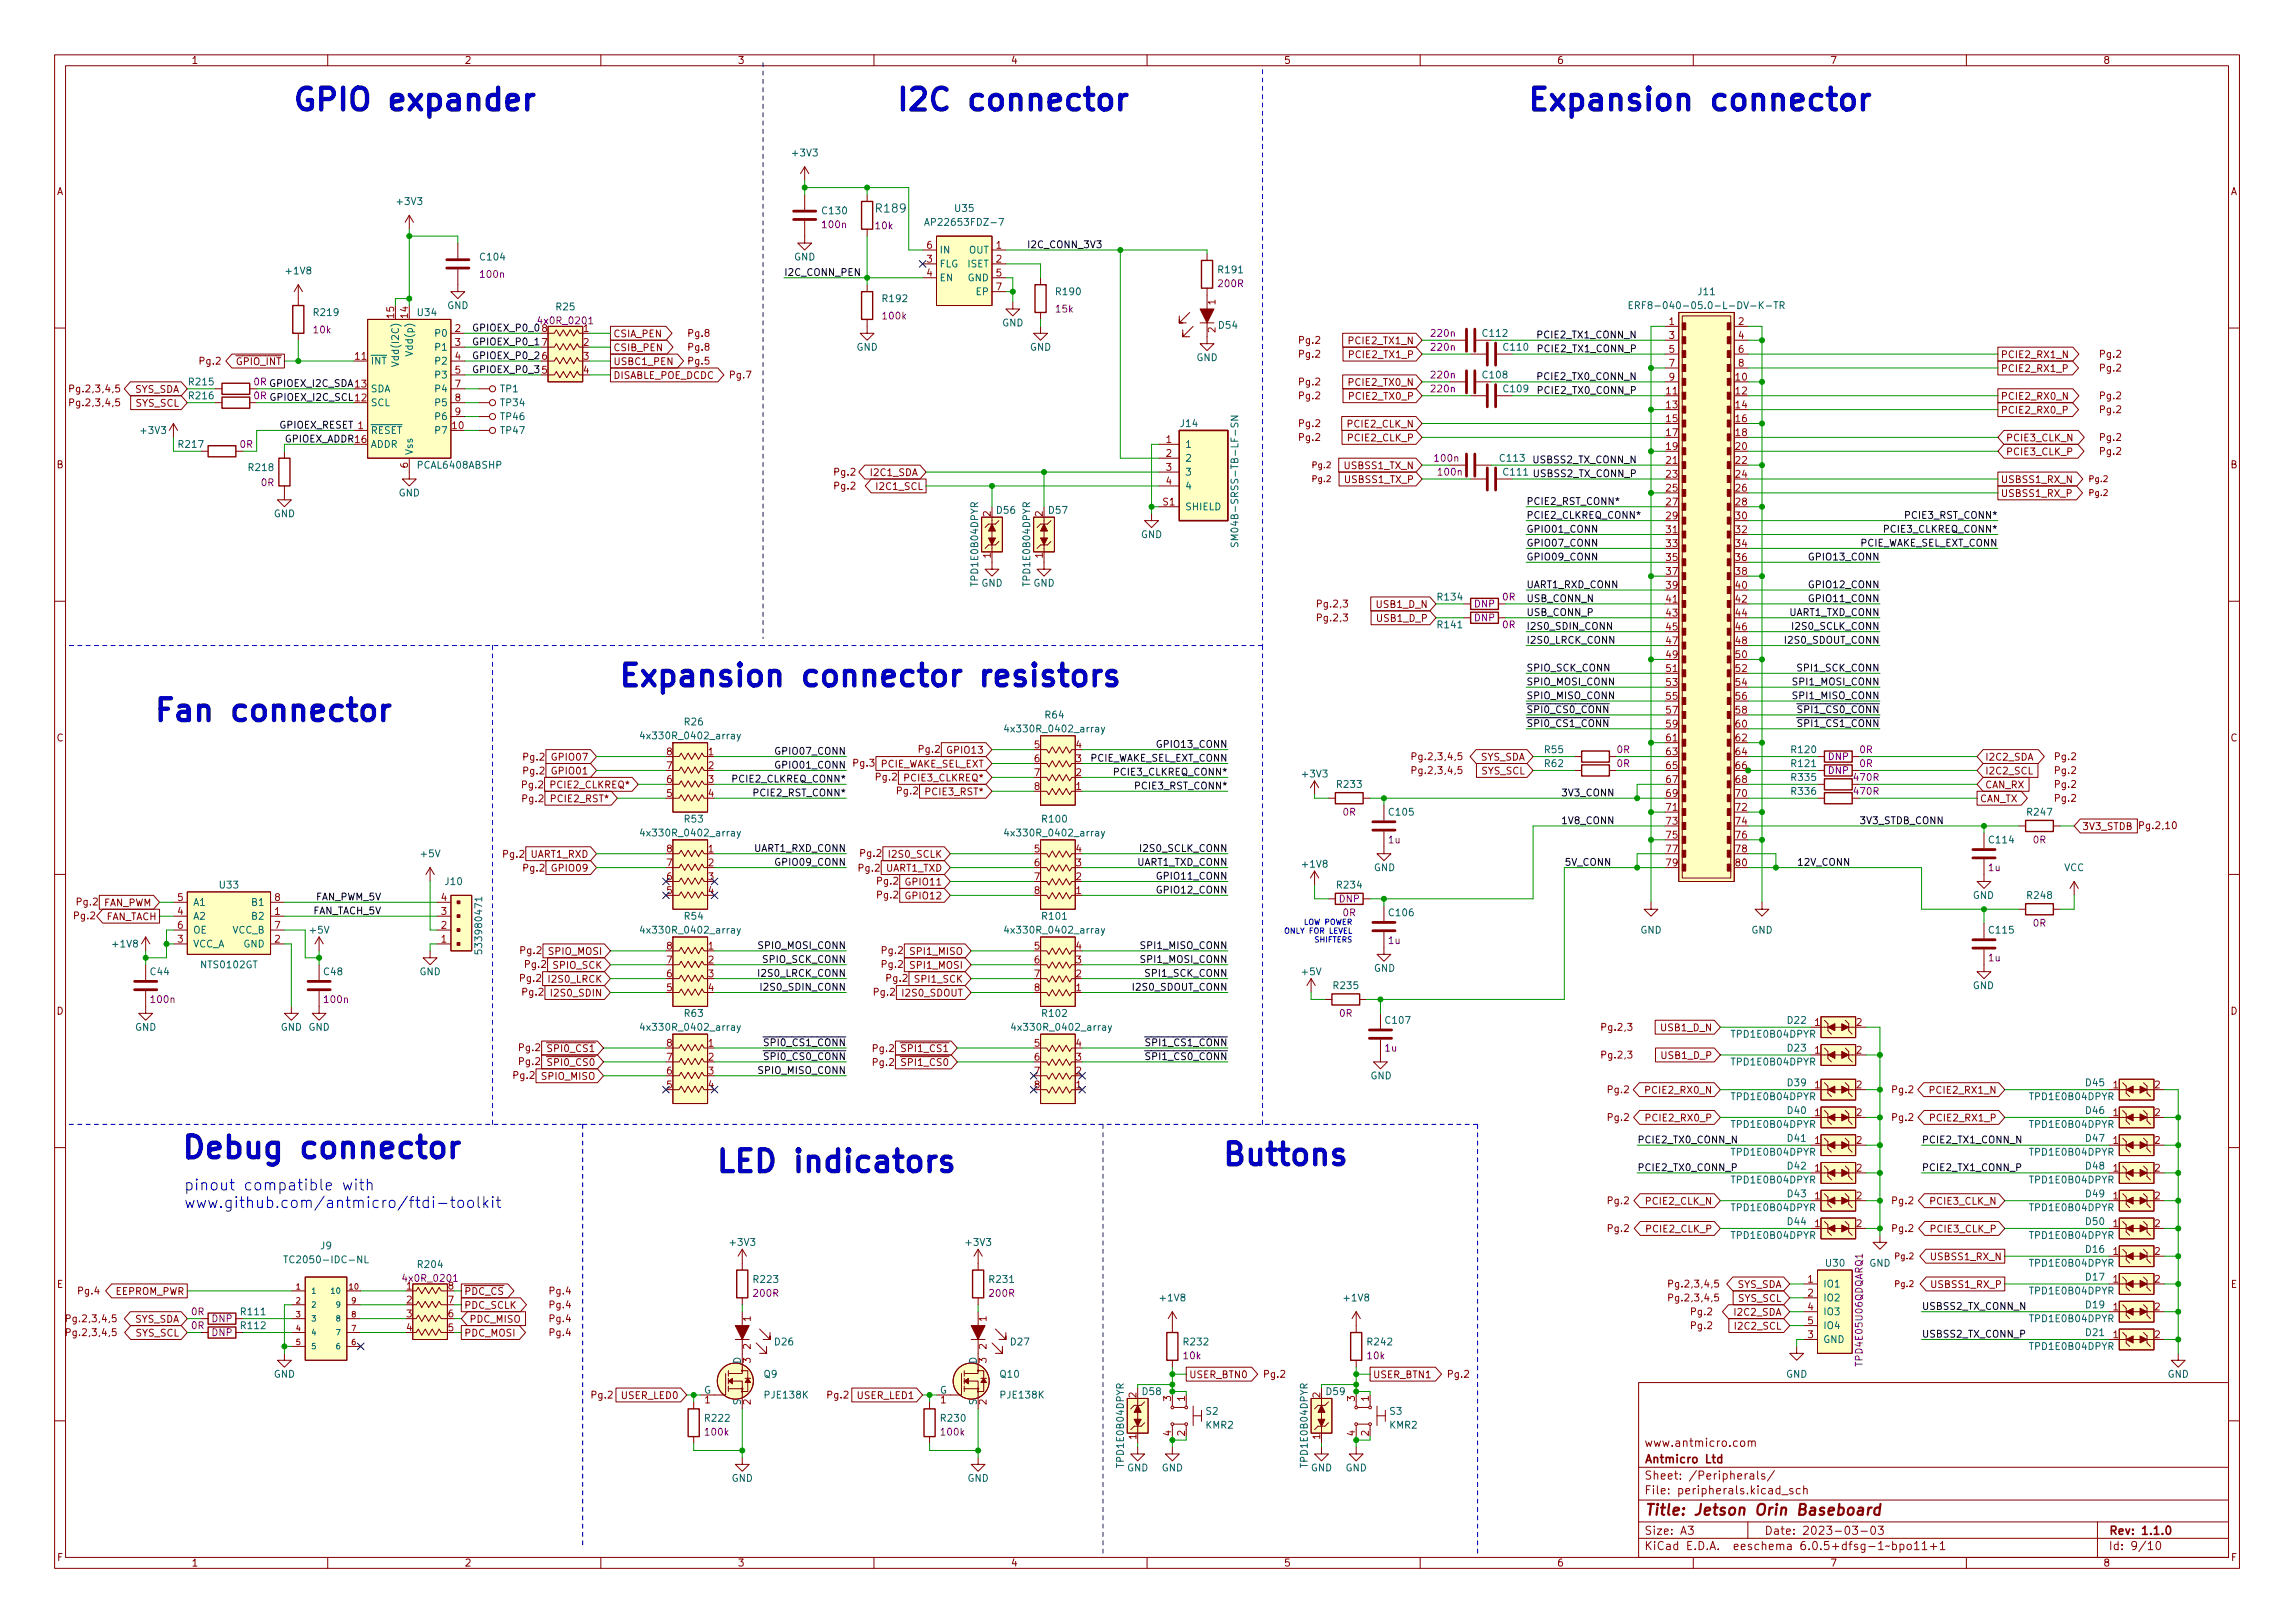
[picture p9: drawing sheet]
<svg xmlns="http://www.w3.org/2000/svg" width="420mm" height="297mm" viewBox="0 0 420 297" stroke-linecap="round" stroke-linejoin="round" font-family="sans-serif">
<defs><g id="words">
<g font-size="5.6" fill="#0000c2">
<text x="53.3" y="20.2">GPIO expander</text>
<text x="163.8" y="20.2">I2C connector</text>
<text x="279.4" y="20.2">Expansion connector</text>
<text x="113" y="125.6">Expansion connector resistors</text>
<text x="27.9" y="132">Fan connector</text>
<text x="33" y="212">Debug connector</text>
<text x="130.8" y="214.5">LED indicators</text>
<text x="223.5" y="213.3">Buttons</text>
</g>
<g font-size="2.8" fill="#0000c2">
<text x="33.7" y="217.9">pinout compatible with</text>
<text x="33.7" y="221.1">www.github.com/antmicro/ftdi-toolkit</text>
</g>
<text font-size="2.8" fill="#840000" x="301" y="277.3">Title: Jetson Orin Baseboard</text>
<text font-size="2.1" fill="#006464" x="160.5" y="38.9">R189</text>
<g font-size="2.1" fill="#840000">
<text x="301" y="267.8">Antmicro Ltd</text>
<text x="301" y="264.8">www.antmicro.com</text>
<text x="301" y="273.5">File: peripherals.kicad_sch</text>
<text x="301" y="270.8">Sheet: /Peripherals/</text>
<text x="301" y="280.9">Size: A3</text>
<text x="323" y="280.9">Date: 2023-03-03</text>
<text x="386" y="280.9">Rev: 1.1.0</text>
<text x="301" y="283.7">KiCad E.D.A. eeschema 6.0.5+dfsg-1~bpo11+1</text>
<text x="386" y="283.7">Id: 9/10</text>
</g>
<g font-size="1.8" fill="#840000">
<text x="35" y="11.7">1</text>
<text x="85" y="11.7">2</text>
<text x="135" y="11.7">3</text>
<text x="185" y="11.7">4</text>
<text x="235" y="11.7">5</text>
<text x="285" y="11.7">6</text>
<text x="335" y="11.7">7</text>
<text x="385" y="11.7">8</text>
<text x="10.3" y="35.7">A</text>
<text x="408.3" y="35.7">A</text>
<text x="112.2" y="64.3">CSIB_PEN</text>
<text x="112.2" y="61.7">CSIA_PEN</text>
<text x="126.1" y="64.2">Pg.8</text>
<text x="126.1" y="61.6">Pg.8</text>
<text x="237.9" y="65.4">Pg.2</text>
<text x="237.9" y="62.9">Pg.2</text>
<text x="247.3" y="63">PCIE2_TX1_N</text>
<text x="247.4" y="65.5">PCIE2_TX1_P</text>
<text x="366.2" y="65.5">PCIE2_RX1_N</text>
<text x="384.5" y="65.4">Pg.2</text>
<text x="13.2" y="71.8">Pg.2,3,4,5</text>
<text x="24.6" y="71.9">SYS_SDA</text>
<text x="36.6" y="66.7">Pg.2</text>
<text x="42" y="66.8">~{GPIO_INT}</text>
<text x="112.2" y="69.3">DISABLE_POE_DCDC</text>
<text x="112.2" y="66.8">USBC1_PEN</text>
<text x="126.1" y="66.7">Pg.5</text>
<text x="133.7" y="69.3">Pg.7</text>
<text x="237.9" y="70.5">Pg.2</text>
<text x="247.3" y="70.6">PCIE2_TX0_N</text>
<text x="366.2" y="68.1">PCIE2_RX1_P</text>
<text x="384.5" y="68">Pg.2</text>
<text x="13.2" y="74.3">Pg.2,3,4,5</text>
<text x="24.8" y="74.4">SYS_SCL</text>
<text x="237.9" y="73.1">Pg.2</text>
<text x="247.4" y="73.2">PCIE2_TX0_P</text>
<text x="366.2" y="75.7">PCIE2_RX0_P</text>
<text x="366.2" y="73.2">PCIE2_RX0_N</text>
<text x="384.5" y="75.6">Pg.2</text>
<text x="384.5" y="73.1">Pg.2</text>
<text x="237.9" y="80.7">Pg.2</text>
<text x="237.9" y="78.1">Pg.2</text>
<text x="246.9" y="78.2">PCIE2_CLK_N</text>
<text x="247" y="80.8">PCIE2_CLK_P</text>
<text x="367.2" y="83.3">PCIE3_CLK_P</text>
<text x="367.2" y="80.8">PCIE3_CLK_N</text>
<text x="384.5" y="83.2">Pg.2</text>
<text x="384.5" y="80.7">Pg.2</text>
<text x="10.3" y="85.7">B</text>
<text x="152.8" y="89.6">Pg.2</text>
<text x="152.8" y="87">Pg.2</text>
<text x="159.7" y="87.1">I2C1_SDA</text>
<text x="160.8" y="89.7">I2C1_SCL</text>
<text x="246.3" y="85.9">USBSS1_TX_N</text>
<text x="246.4" y="88.4">USBSS1_TX_P</text>
<text x="366.2" y="88.4">USBSS1_RX_N</text>
<text x="408.3" y="85.7">B</text>
<text x="366.2" y="90.9">USBSS1_RX_P</text>
<text x="241.3" y="113.7">Pg.2,3</text>
<text x="241.3" y="111.2">Pg.2,3</text>
<text x="252.2" y="111.3">USB1_D_N</text>
<text x="252.3" y="113.8">USB1_D_P</text>
<text x="10.3" y="135.7">C</text>
<text x="168.2" y="137.8">Pg.2</text>
<text x="173.8" y="137.9">GPIO13</text>
<text x="408.3" y="135.7">C</text>
<text x="95.8" y="141.7">Pg.2</text>
<text x="95.8" y="139.2">Pg.2</text>
<text x="101.4" y="141.7">GPIO01</text>
<text x="101.4" y="139.2">GPIO07</text>
<text x="156.3" y="140.3">Pg.3 PCIE_WAKE_SEL_EXT</text>
<text x="160.4" y="142.8">Pg.2</text>
<text x="165.9" y="143">PCIE3_CLKREQ*</text>
<text x="259" y="139.1">Pg.2,3,4,5</text>
<text x="259" y="141.6">Pg.2,3,4,5</text>
<text x="271" y="139.2">SYS_SDA</text>
<text x="271.2" y="141.7">SYS_SCL</text>
<text x="363.4" y="139.2">I2C2_SDA</text>
<text x="363.4" y="141.7">I2C2_SCL</text>
<text x="376.2" y="139.1">Pg.2</text>
<text x="376.2" y="141.6">Pg.2</text>
<text x="95.6" y="144.3">Pg.2</text>
<text x="95.7" y="146.8">Pg.2</text>
<text x="101.2" y="144.3">PCIE2_CLKREQ*</text>
<text x="101.3" y="146.8">PCIE2_RST*</text>
<text x="164.2" y="145.4">Pg.2</text>
<text x="169.9" y="145.5">PCIE3_RST*</text>
<text x="362.4" y="146.8">CAN_TX</text>
<text x="363.4" y="144.3">CAN_RX</text>
<text x="376.2" y="144.2">Pg.2</text>
<text x="376.2" y="146.7">Pg.2</text>
<text x="381.2" y="151.9">3V3_STDB</text>
<text x="391.9" y="151.7">Pg.2,10</text>
<text x="92.2" y="157">Pg.2</text>
<text x="95.8" y="159.5">Pg.2</text>
<text x="97.2" y="157">UART1_RXD</text>
<text x="101.4" y="159.5">GPIO09</text>
<text x="157.2" y="159.5">Pg.2</text>
<text x="157.5" y="156.8">Pg.2</text>
<text x="160.6" y="161.9">Pg.2</text>
<text x="162.1" y="159.5">UART1_TXD</text>
<text x="163.1" y="157">I2S0_SCLK</text>
<text x="14.1" y="165.7">Pg.2 FAN_PWM</text>
<text x="160.6" y="164.4">Pg.2</text>
<text x="166.2" y="162.1">GPIO11</text>
<text x="166.2" y="164.6">GPIO12</text>
<text x="13.6" y="168.2">Pg.2</text>
<text x="19.2" y="168.4">FAN_TACH</text>
<text x="95.2" y="179.7">Pg.2</text>
<text x="95.3" y="174.6">Pg.2</text>
<text x="96.2" y="177.1">Pg.2</text>
<text x="100.6" y="174.8">SPIO_MOSI</text>
<text x="100.8" y="179.8">I2S0_LRCK</text>
<text x="101.4" y="177.3">SPIO_SCK</text>
<text x="161.5" y="174.6">Pg.2</text>
<text x="161.5" y="177.1">Pg.2</text>
<text x="162.3" y="179.7">Pg.2</text>
<text x="167" y="174.8">SPI1_MISO</text>
<text x="167" y="177.3">SPI1_MOSI</text>
<text x="167.8" y="179.8">SPI1_SCK</text>
<text x="10.3" y="185.7">D</text>
<text x="95.7" y="182.2">Pg.2</text>
<text x="101.5" y="182.4">I2S0_SDIN</text>
<text x="160" y="182.2">Pg.2</text>
<text x="165.6" y="182.4">I2S0_SDOUT</text>
<text x="408.3" y="185.7">D</text>
<text x="293.4" y="188.6">Pg.2,3</text>
<text x="304.3" y="188.7">USB1_D_N</text>
<text x="94" y="197.4">Pg.2</text>
<text x="95.1" y="192.4">Pg.2 ~{SPI0_CS1}</text>
<text x="95.1" y="194.9">Pg.2 ~{SPI0_CS0}</text>
<text x="99.3" y="197.6">SPIO_MISO</text>
<text x="159.8" y="192.5">Pg.2 ~{SPI1_CS1}</text>
<text x="159.8" y="195.1">Pg.2 ~{SPI1_CS0}</text>
<text x="293.4" y="193.7">Pg.2,3</text>
<text x="304.4" y="193.8">USB1_D_P</text>
<text x="294.4" y="200.1">Pg.2</text>
<text x="301.7" y="200.2">PCIE2_RX0_N</text>
<text x="346.5" y="200.1">Pg.2</text>
<text x="353.8" y="200.2">PCIE2_RX1_N</text>
<text x="294.4" y="205.1">Pg.2</text>
<text x="301.8" y="205.2">PCIE2_RX0_P</text>
<text x="346.5" y="205.1">Pg.2</text>
<text x="353.9" y="205.2">PCIE2_RX1_P</text>
<text x="294.4" y="220.4">Pg.2</text>
<text x="301.5" y="220.5">PCIE2_CLK_N</text>
<text x="346.5" y="220.4">Pg.2</text>
<text x="353.6" y="220.5">PCIE3_CLK_N</text>
<text x="294.4" y="225.5">Pg.2</text>
<text x="301.6" y="225.6">PCIE2_CLK_P</text>
<text x="346.5" y="225.5">Pg.2</text>
<text x="353.7" y="225.6">PCIE3_CLK_P</text>
<text x="353.8" y="230.6">USBSS1_RX_N</text>
<text x="10.4" y="235.7">E</text>
<text x="14.4" y="236.9">Pg.4</text>
<text x="21" y="237">EEPROM_PWR</text>
<text x="84.9" y="239.5">PDC_SCLK</text>
<text x="84.9" y="237">~{PDC_CS}</text>
<text x="100.7" y="239.4">Pg.4</text>
<text x="100.7" y="236.9">Pg.4</text>
<text x="306" y="235.6">Pg.2,3,4,5</text>
<text x="306" y="238.2">Pg.2,3,4,5</text>
<text x="318" y="235.7">SYS_SDA</text>
<text x="318.2" y="238.3">SYS_SCL</text>
<text x="353.9" y="235.7">USBSS1_RX_P</text>
<text x="408.4" y="235.7">E</text>
<text x="12.6" y="242">Pg.2,3,4,5</text>
<text x="12.6" y="244.5">Pg.2,3,4,5</text>
<text x="24.6" y="242.1">SYS_SDA</text>
<text x="24.8" y="244.6">SYS_SCL</text>
<text x="84.9" y="244.6">PDC_MOSI</text>
<text x="85.9" y="242.1">PDC_MISO</text>
<text x="100.7" y="242">Pg.4</text>
<text x="100.7" y="244.5">Pg.4</text>
<text x="309.6" y="243.2">Pg.2</text>
<text x="309.6" y="240.7">Pg.2</text>
<text x="317.8" y="240.8">I2C2_SDA</text>
<text x="318" y="243.3">I2C2_SCL</text>
<text x="108.3" y="255.9">Pg.2</text>
<text x="113.9" y="256">USER_LED0</text>
<text x="151.5" y="255.9">Pg.2</text>
<text x="157.1" y="256">USER_LED1</text>
<text x="217.6" y="252.2">USER_BTN0</text>
<text x="231.5" y="252.1">Pg.2</text>
<text x="251.3" y="252.2">USER_BTN1</text>
<text x="265.1" y="252.1">Pg.2</text>
<text x="10.4" y="285.7">F</text>
<text x="35" y="286.7">1</text>
<text x="85" y="286.7">2</text>
<text x="135" y="286.7">3</text>
<text x="185" y="286.7">4</text>
<text x="235" y="286.7">5</text>
<text x="285" y="286.7">6</text>
<text x="335" y="286.7">7</text>
<text x="385" y="286.7">8</text>
<text x="408.4" y="285.7">F</text>
</g>
<g font-size="1.8" fill="#006464">
<text x="145.2" y="28.6">+3V3</text>
<text x="72.8" y="37.5">+3V3</text>
<text x="150.7" y="39.2">C130</text>
<text x="170.3" y="41.3">AP22653FDZ-7</text>
<text x="174.9" y="38.8">U35</text>
<text x="88" y="47.7">C104</text>
<text x="145.4" y="47.7">GND</text>
<text x="172" y="46.4">IN</text>
<text x="177.4" y="46.4">OUT</text>
<text x="52.5" y="50.2">+1V8</text>
<text x="172" y="48.9">FLG</text>
<text x="172" y="51.5">EN</text>
<text x="177.2" y="48.9">ISET</text>
<text x="177.2" y="51.5">GND</text>
<text x="223.2" y="50">R191</text>
<text x="57.6" y="57.8">R219</text>
<text x="76.5" y="57.8">U34</text>
<text x="81.9" y="56.6">GND</text>
<text x="101.9" y="56.8">R25</text>
<text x="161.7" y="55.3">R192</text>
<text x="178.7" y="54">EP</text>
<text x="183.5" y="59.7">GND</text>
<text x="193.5" y="54">R190</text>
<text x="301.6" y="56.6">ERF8-040-05.0-L-DV-K-TR</text>
<text x="310.9" y="54">J11</text>
<text x="75.6" y="64.6" transform="rotate(-90 75.6 64.6)">Vdd(p)</text>
<text x="79.9" y="61.6">P0</text>
<text x="79.9" y="64.2">P1</text>
<text x="156.8" y="64.2">GND</text>
<text x="188.5" y="64.2">GND</text>
<text x="223.2" y="60.2">D54</text>
<text x="271.6" y="61.6">C112</text>
<text x="275.4" y="64.2">C110</text>
<text x="34.7" y="70.5">R215</text>
<text x="67.8" y="66.7">~{INT}</text>
<text x="67.8" y="71.8">SDA</text>
<text x="73" y="66.2" transform="rotate(-90 73 66.2)">Vdd(I2C)</text>
<text x="79.9" y="66.7">P2</text>
<text x="79.9" y="69.3">P3</text>
<text x="79.9" y="71.8">P4</text>
<text x="91.6" y="71.8">TP1</text>
<text x="219" y="66.1">GND</text>
<text x="271.6" y="69.3">C108</text>
<text x="275.4" y="71.8">C109</text>
<text x="34.7" y="73.1">R216</text>
<text x="67.8" y="74.3">SCL</text>
<text x="79.9" y="74.3">P5</text>
<text x="79.9" y="76.9">P6</text>
<text x="91.7" y="74.3">TP34</text>
<text x="91.7" y="76.9">TP46</text>
<text x="25.9" y="79.4">+3V3</text>
<text x="32.8" y="82">R217</text>
<text x="67.8" y="79.4">~{RESET}</text>
<text x="67.8" y="82">ADDR</text>
<text x="75.6" y="83.3" transform="rotate(-90 75.6 83.3)">Vss</text>
<text x="79.9" y="79.4">P7</text>
<text x="91.7" y="79.4">TP47</text>
<text x="216.2" y="78.1">J14</text>
<text x="216.9" y="82">1</text>
<text x="45.6" y="86.2">R218</text>
<text x="76.6" y="85.8">PCAL6408ABSHP</text>
<text x="216.9" y="84.5">2</text>
<text x="216.9" y="87">3</text>
<text x="216.9" y="89.6">4</text>
<text x="274.7" y="84.5">C113</text>
<text x="275.4" y="87">C111</text>
<text x="50.1" y="94.7">GND</text>
<text x="73" y="90.8">GND</text>
<text x="182.5" y="94">D56</text>
<text x="192.1" y="94">D57</text>
<text x="216.9" y="93.4">SHIELD</text>
<text x="208.9" y="98.5">GND</text>
<text x="226.7" y="98.1" transform="rotate(-90 226.7 98.1)">SM04B-SRSS-TB-LF-SN</text>
<text x="179.1" y="106.8" transform="rotate(-90 179.1 106.8)">TPD1E0B04DPYR</text>
<text x="179.6" y="107.4">GND</text>
<text x="188.6" y="106.8" transform="rotate(-90 188.6 106.8)">TPD1E0B04DPYR</text>
<text x="189.2" y="107.4">GND</text>
<text x="263.3" y="109.9">R134</text>
<text x="263.3" y="115">R141</text>
<text x="191.4" y="131.5">R64</text>
<text x="118.2" y="135.3">4x330R_0402_array</text>
<text x="125.4" y="132.8">R26</text>
<text x="184.8" y="134">4x330R_0402_array</text>
<text x="282.9" y="137.8">R55</text>
<text x="328.1" y="137.8">R120</text>
<text x="238.6" y="142.3">+3V3</text>
<text x="282.9" y="140.4">R62</text>
<text x="328.1" y="142.9">R335</text>
<text x="328.1" y="140.4">R121</text>
<text x="244.9" y="144.2">R233</text>
<text x="254.4" y="149.3">C105</text>
<text x="328.1" y="145.5">R336</text>
<text x="371.3" y="149.3">R247</text>
<text x="118.2" y="153.1">4x330R_0402_array</text>
<text x="125.4" y="150.5">R53</text>
<text x="184.8" y="153.1">4x330R_0402_array</text>
<text x="190.9" y="150.5">R100</text>
<text x="364.3" y="154.3">C114</text>
<text x="77.1" y="156.9">+5V</text>
<text x="81.6" y="162">J10</text>
<text x="238.6" y="158.8">+1V8</text>
<text x="251.5" y="159.4">GND</text>
<text x="377.9" y="159.4">VCC</text>
<text x="35.3" y="165.8">A1</text>
<text x="40.3" y="162.6">U33</text>
<text x="46.3" y="165.8">B1</text>
<text x="244.9" y="162.6">R234</text>
<text x="254.4" y="167.7">C106</text>
<text x="361.1" y="164.5">GND</text>
<text x="371.3" y="164.5">R248</text>
<text x="20.8" y="173.4">+1V8</text>
<text x="35.3" y="173.4">VCC_A</text>
<text x="35.3" y="168.3">A2</text>
<text x="35.3" y="170.9">OE</text>
<text x="42.5" y="170.9">VCC_B</text>
<text x="44.6" y="173.4">GND</text>
<text x="46.3" y="168.3">B2</text>
<text x="56.8" y="170.9">+5V</text>
<text x="88.3" y="173.8" transform="rotate(-90 88.3 173.8)">533980471</text>
<text x="118.2" y="170.9">4x330R_0402_array</text>
<text x="125.4" y="168.3">R54</text>
<text x="184.8" y="170.9">4x330R_0402_array</text>
<text x="190.9" y="168.3">R101</text>
<text x="300.3" y="170.9">GND</text>
<text x="320.6" y="170.9">GND</text>
<text x="364.3" y="170.9">C115</text>
<text x="27.6" y="178.5">C44</text>
<text x="36.9" y="177.2">NTS0102GT</text>
<text x="59.4" y="178.5">C48</text>
<text x="76.8" y="178.5">GND</text>
<text x="238.4" y="178.5">+5V</text>
<text x="251.5" y="177.8">GND</text>
<text x="244.3" y="181">R235</text>
<text x="361.1" y="181">GND</text>
<text x="24.7" y="188.6">GND</text>
<text x="51.4" y="188.6">GND GND</text>
<text x="118.2" y="188.6">4x330R_0402_array</text>
<text x="125.4" y="186.1">R63</text>
<text x="186.1" y="188.6">4x330R_0402_array</text>
<text x="190.9" y="186.1">R102</text>
<text x="253.8" y="187.4">C107</text>
<text x="317.5" y="189.9">TPD1E0B04DPYR</text>
<text x="327.3" y="187.4">D22</text>
<text x="250.9" y="197.5">GND</text>
<text x="317.5" y="195">TPD1E0B04DPYR</text>
<text x="327.3" y="192.4">D23</text>
<text x="317.5" y="201.3">TPD1E0B04DPYR</text>
<text x="327.3" y="198.8">D39</text>
<text x="327.3" y="203.9">D40</text>
<text x="372.1" y="201.3">TPD1E0B04DPYR</text>
<text x="381.9" y="198.8">D45</text>
<text x="381.9" y="203.9">D46</text>
<text x="317.5" y="206.4">TPD1E0B04DPYR</text>
<text x="327.3" y="209">D41</text>
<text x="372.1" y="206.4">TPD1E0B04DPYR</text>
<text x="381.9" y="209">D47</text>
<text x="317.5" y="211.5">TPD1E0B04DPYR</text>
<text x="327.3" y="214">D42</text>
<text x="372.1" y="211.5">TPD1E0B04DPYR</text>
<text x="381.9" y="214">D48</text>
<text x="317.5" y="221.7">TPD1E0B04DPYR</text>
<text x="317.5" y="216.6">TPD1E0B04DPYR</text>
<text x="327.3" y="219.1">D43</text>
<text x="372.1" y="221.7">TPD1E0B04DPYR</text>
<text x="372.1" y="216.6">TPD1E0B04DPYR</text>
<text x="381.9" y="219.1">D49</text>
<text x="317.5" y="226.7">TPD1E0B04DPYR</text>
<text x="327.3" y="224.2">D44</text>
<text x="372.1" y="226.7">TPD1E0B04DPYR</text>
<text x="381.9" y="224.2">D50</text>
<text x="53.3" y="231.2">TC2050-IDC-NL</text>
<text x="58.7" y="228.6">J9</text>
<text x="76.6" y="232">R204</text>
<text x="133.8" y="228">+3V3</text>
<text x="177" y="228">+3V3</text>
<text x="334.3" y="231.8">U30</text>
<text x="342.2" y="231.8">GND</text>
<text x="372.1" y="231.8">TPD1E0B04DPYR</text>
<text x="381.9" y="229.3">D16</text>
<text x="138.1" y="234.8">R223</text>
<text x="181.3" y="234.8">R231</text>
<text x="212.5" y="238.2">+1V8</text>
<text x="246.2" y="238.2">+1V8</text>
<text x="333.7" y="235.6">IO1</text>
<text x="333.7" y="238.2">IO2</text>
<text x="372.1" y="236.9">TPD1E0B04DPYR</text>
<text x="381.9" y="234.4">D17</text>
<text x="381.9" y="239.4">D19</text>
<text x="44.2" y="243.2">R112</text>
<text x="44.2" y="240.7">R111</text>
<text x="333.7" y="245.8">GND</text>
<text x="333.7" y="240.7">IO3</text>
<text x="333.7" y="243.2">IO4</text>
<text x="372.1" y="242">TPD1E0B04DPYR</text>
<text x="381.9" y="244.5">D21</text>
<text x="135.6" y="249.6" transform="rotate(-90 135.6 249.6)">D</text>
<text x="141.9" y="246.2">D26</text>
<text x="178.8" y="249.6" transform="rotate(-90 178.8 249.6)">D</text>
<text x="185.1" y="246.2">D27</text>
<text x="216.8" y="246.2">R232</text>
<text x="250.5" y="246.2">R242</text>
<text x="372.1" y="247.1">TPD1E0B04DPYR</text>
<text x="50.1" y="252.1">GND</text>
<text x="128.9" y="255.1">G</text>
<text x="135.6" y="257.2" transform="rotate(-90 135.6 257.2)">S</text>
<text x="139.9" y="252.1">Q9</text>
<text x="140.1" y="255.9">PJE138K</text>
<text x="172" y="255.1">G</text>
<text x="178.8" y="257.2" transform="rotate(-90 178.8 257.2)">S</text>
<text x="183.2" y="252.1">Q10</text>
<text x="183.3" y="255.9">PJE138K</text>
<text x="209.2" y="255.3">D58</text>
<text x="242.9" y="255.3">D59</text>
<text x="327" y="252.1">GND</text>
<text x="396.8" y="252.1">GND</text>
<text x="129.2" y="260.2">R222</text>
<text x="172.4" y="260.2">R230</text>
<text x="220.8" y="261.5">KMR2</text>
<text x="220.8" y="258.9">S2</text>
<text x="254.4" y="261.5">KMR2</text>
<text x="254.5" y="258.9">S3</text>
<text x="205.7" y="268.1" transform="rotate(-90 205.7 268.1)">TPD1E0B04DPYR</text>
<text x="206.3" y="269.3">GND</text>
<text x="212.7" y="269.3">GND</text>
<text x="239.4" y="268.1" transform="rotate(-90 239.4 268.1)">TPD1E0B04DPYR</text>
<text x="240" y="269.3">GND</text>
<text x="246.3" y="269.3">GND</text>
<text x="133.9" y="271.2">GND</text>
<text x="177.1" y="271.2">GND</text>
</g>
<g font-size="1.8" fill="#840084">
<text x="150.7" y="41.7">100n</text>
<text x="160.3" y="41.9">10k</text>
<text x="88.1" y="50.8">100n</text>
<text x="223.2" y="52.5">200R</text>
<text x="98.9" y="59.3">4x0R_0201</text>
<text x="161.7" y="58.5">100k</text>
<text x="193.4" y="57.2">15k</text>
<text x="57.5" y="61">10k</text>
<text x="262.1" y="64.2">220n</text>
<text x="262.1" y="61.6">220n</text>
<text x="262.1" y="71.8">220n</text>
<text x="262.1" y="69.3">220n</text>
<text x="44" y="82">0R</text>
<text x="47.8" y="89">0R</text>
<text x="262.8" y="84.5">100n</text>
<text x="263.4" y="87">100n</text>
<text x="269.9" y="113.7">DNP</text>
<text x="269.9" y="111.2">DNP</text>
<text x="275.1" y="109.9">0R</text>
<text x="275.1" y="115">0R</text>
<text x="296" y="137.8">0R</text>
<text x="340.5" y="137.8">0R</text>
<text x="296" y="140.4">0R</text>
<text x="334.7" y="139.1">DNP</text>
<text x="334.7" y="141.6">DNP</text>
<text x="339.5" y="142.9">470R</text>
<text x="340.5" y="140.4">0R</text>
<text x="245.9" y="149.3">0R</text>
<text x="339.5" y="145.5">470R</text>
<text x="254.2" y="154.3">1u</text>
<text x="372.2" y="154.3">0R</text>
<text x="364.1" y="159.4">1u</text>
<text x="245.1" y="165.1">DNP</text>
<text x="245.9" y="167.7">0R</text>
<text x="254.2" y="172.8">1u</text>
<text x="372.2" y="169.6">0R</text>
<text x="364.1" y="175.9">1u</text>
<text x="27.8" y="183.6">100n</text>
<text x="59.5" y="183.6">100n</text>
<text x="245.2" y="186.1">0R</text>
<text x="253.6" y="192.4">1u</text>
<text x="74.2" y="234.6">4x0R_0201</text>
<text x="138.1" y="237.3">200R</text>
<text x="181.3" y="237.3">200R</text>
<text x="35.1" y="243.2">0R</text>
<text x="35.1" y="240.7">0R</text>
<text x="38.8" y="244.5">DNP</text>
<text x="38.8" y="242">DNP</text>
<text x="216.7" y="248.8">10k</text>
<text x="250.4" y="248.8">10k</text>
<text x="341" y="249.6" transform="rotate(-90 341 249.6)">TPD4E05U06QDQARQ1</text>
<text x="129.2" y="262.7">100k</text>
<text x="172.4" y="262.7">100k</text>
</g>
<g font-size="1.8" fill="#a90000">
<text x="169.7" y="45.5">6</text>
<text x="182.4" y="45.5">1</text>
<text x="169.7" y="48">3</text>
<text x="169.7" y="50.6">4</text>
<text x="182.4" y="48">2</text>
<text x="182.4" y="50.6">5</text>
<text x="182.4" y="53.1">7</text>
<text x="72.1" y="58.2" transform="rotate(-90 72.1 58.2)">15</text>
<text x="74.7" y="58.2" transform="rotate(-90 74.7 58.2)">14</text>
<text x="222.5" y="55.8" transform="rotate(-90 222.5 55.8)">1</text>
<text x="305.6" y="59.5">1</text>
<text x="318.3" y="59.5">2</text>
<text x="65.1" y="65.8">11</text>
<text x="83.3" y="60.7">2</text>
<text x="83.3" y="63.3">3</text>
<text x="83.3" y="65.8">4</text>
<text x="99.2" y="65.8">6</text>
<text x="99.2" y="63.3">7</text>
<text x="99.2" y="60.7">8</text>
<text x="106.8" y="60.7">1</text>
<text x="106.8" y="63.3">2</text>
<text x="106.8" y="65.8">3</text>
<text x="222.5" y="60.9" transform="rotate(-90 222.5 60.9)">2</text>
<text x="305.6" y="62">3</text>
<text x="305.6" y="64.6">5</text>
<text x="318.3" y="62">4</text>
<text x="318.3" y="64.6">6</text>
<text x="83.3" y="68.4">5</text>
<text x="83.3" y="70.9">7</text>
<text x="99.2" y="68.4">5</text>
<text x="106.8" y="68.4">4</text>
<text x="305.6" y="67.1">7</text>
<text x="305.6" y="69.6">9</text>
<text x="317.8" y="69.6">10</text>
<text x="318.3" y="67.1">8</text>
<text x="83.3" y="73.4">8</text>
<text x="83.3" y="76">9</text>
<text x="305.1" y="72.2">11</text>
<text x="305.1" y="74.7">13</text>
<text x="305.1" y="77.3">15</text>
<text x="317.8" y="72.2">12</text>
<text x="317.8" y="74.7">14</text>
<text x="317.8" y="77.3">16</text>
<text x="82.8" y="78.5">10</text>
<text x="213.5" y="81.1">1</text>
<text x="213.5" y="83.6">2</text>
<text x="305.1" y="79.8">17</text>
<text x="305.1" y="82.3">19</text>
<text x="317.8" y="79.8">18</text>
<text x="317.8" y="82.3">20</text>
<text x="74.7" y="85.6" transform="rotate(-90 74.7 85.6)">6</text>
<text x="213.5" y="86.1">3</text>
<text x="213.5" y="88.7">4</text>
<text x="305.1" y="84.9">21</text>
<text x="305.1" y="87.4">23</text>
<text x="305.1" y="90">25</text>
<text x="317.8" y="84.9">22</text>
<text x="317.8" y="87.4">24</text>
<text x="317.8" y="90">26</text>
<text x="181.4" y="94.5" transform="rotate(-90 181.4 94.5)">2</text>
<text x="190.9" y="94.5" transform="rotate(-90 190.9 94.5)">2</text>
<text x="212.9" y="92.5">S1</text>
<text x="305.1" y="92.5">27</text>
<text x="305.1" y="95">29</text>
<text x="317.8" y="92.5">28</text>
<text x="317.8" y="95">30</text>
<text x="305.1" y="97.6">31</text>
<text x="305.1" y="100.1">33</text>
<text x="317.8" y="97.6">32</text>
<text x="317.8" y="100.1">34</text>
<text x="181.4" y="102.1" transform="rotate(-90 181.4 102.1)">1</text>
<text x="190.9" y="102.1" transform="rotate(-90 190.9 102.1)">1</text>
<text x="305.1" y="102.7">35</text>
<text x="305.1" y="105.2">37</text>
<text x="305.1" y="107.7">39</text>
<text x="317.8" y="102.7">36</text>
<text x="317.8" y="105.2">38</text>
<text x="317.8" y="107.7">40</text>
<text x="305.1" y="110.3">41</text>
<text x="305.1" y="112.8">43</text>
<text x="317.8" y="110.3">42</text>
<text x="317.8" y="112.8">44</text>
<text x="305.1" y="115.4">45</text>
<text x="305.1" y="117.9">47</text>
<text x="317.8" y="115.4">46</text>
<text x="317.8" y="117.9">48</text>
<text x="305.1" y="120.4">49</text>
<text x="305.1" y="123">51</text>
<text x="305.1" y="125.5">53</text>
<text x="317.8" y="120.4">50</text>
<text x="317.8" y="123">52</text>
<text x="317.8" y="125.5">54</text>
<text x="305.1" y="128.1">55</text>
<text x="305.1" y="130.6">57</text>
<text x="317.8" y="128.1">56</text>
<text x="317.8" y="130.6">58</text>
<text x="189.4" y="136.9">5</text>
<text x="197" y="136.9">4</text>
<text x="305.1" y="133.1">59</text>
<text x="305.1" y="135.7">61</text>
<text x="317.8" y="133.1">60</text>
<text x="317.8" y="135.7">62</text>
<text x="122.1" y="143.3">6</text>
<text x="122.1" y="140.8">7</text>
<text x="122.1" y="138.2">8</text>
<text x="129.7" y="138.2">1</text>
<text x="129.7" y="140.8">2</text>
<text x="129.7" y="143.3">3</text>
<text x="189.4" y="139.5">6</text>
<text x="189.4" y="142">7</text>
<text x="197" y="142">2</text>
<text x="197" y="139.5">3</text>
<text x="305.1" y="138.2">63</text>
<text x="305.1" y="140.8">65</text>
<text x="305.1" y="143.3">67</text>
<text x="317.8" y="138.2">64</text>
<text x="317.8" y="143.3">68</text>
<text x="122.1" y="145.8">5</text>
<text x="129.7" y="145.8">4</text>
<text x="189.4" y="144.6">8</text>
<text x="197" y="144.6">1</text>
<text x="305.1" y="145.8">69</text>
<text x="305.1" y="148.4">71</text>
<text x="317.8" y="145.8">70</text>
<text x="317.8" y="148.4">72</text>
<text x="122.1" y="156">8</text>
<text x="129.7" y="156">1</text>
<text x="189.4" y="156">5</text>
<text x="197" y="156">4</text>
<text x="305.1" y="150.9">73</text>
<text x="305.1" y="153.5">75</text>
<text x="305.1" y="156">77</text>
<text x="317.8" y="150.9">74</text>
<text x="317.8" y="153.5">76</text>
<text x="317.8" y="156">78</text>
<text x="122.1" y="161.1">6</text>
<text x="122.1" y="158.5">7</text>
<text x="129.7" y="158.5">2</text>
<text x="129.7" y="161.1">3</text>
<text x="189.4" y="158.5">6</text>
<text x="189.4" y="161.1">7</text>
<text x="197" y="161.1">2</text>
<text x="197" y="158.5">3</text>
<text x="305.1" y="158.5">79</text>
<text x="317.8" y="158.5">80</text>
<text x="32.5" y="167.4">4</text>
<text x="32.5" y="164.9">5</text>
<text x="50.3" y="167.4">1</text>
<text x="50.3" y="164.9">8</text>
<text x="80.8" y="167.4">3</text>
<text x="80.8" y="164.9">4</text>
<text x="122.1" y="163.6">5</text>
<text x="129.7" y="163.6">4</text>
<text x="189.4" y="163.6">8</text>
<text x="197" y="163.6">1</text>
<text x="32.5" y="172.5">3</text>
<text x="32.5" y="170">6</text>
<text x="50.3" y="172.5">2</text>
<text x="50.3" y="170">7</text>
<text x="80.8" y="172.5">1</text>
<text x="80.8" y="170">2</text>
<text x="122.1" y="173.8">8</text>
<text x="129.7" y="173.8">1</text>
<text x="189.4" y="173.8">5</text>
<text x="197" y="173.8">4</text>
<text x="122.1" y="178.9">6</text>
<text x="122.1" y="176.3">7</text>
<text x="129.7" y="176.3">2</text>
<text x="129.7" y="178.9">3</text>
<text x="189.4" y="176.3">6</text>
<text x="189.4" y="178.9">7</text>
<text x="197" y="178.9">2</text>
<text x="197" y="176.3">3</text>
<text x="122.1" y="181.4">5</text>
<text x="129.7" y="181.4">4</text>
<text x="189.4" y="181.4">8</text>
<text x="197" y="181.4">1</text>
<text x="122.1" y="191.6">8</text>
<text x="129.7" y="191.6">1</text>
<text x="189.4" y="191.6">5</text>
<text x="197" y="191.6">4</text>
<text x="332.2" y="187.7">1</text>
<text x="339.9" y="187.7">2</text>
<text x="122.1" y="196.6">6</text>
<text x="122.1" y="194.1">7</text>
<text x="129.7" y="194.1">2</text>
<text x="129.7" y="196.6">3</text>
<text x="189.4" y="194.1">6</text>
<text x="189.4" y="196.6">7</text>
<text x="197" y="196.6">2</text>
<text x="197" y="194.1">3</text>
<text x="332.2" y="192.8">1</text>
<text x="339.9" y="192.8">2</text>
<text x="122.1" y="199.2">5</text>
<text x="129.7" y="199.2">4</text>
<text x="189.4" y="199.2">8</text>
<text x="197" y="199.2">1</text>
<text x="332.2" y="199.2">1</text>
<text x="339.9" y="199.2">2</text>
<text x="386.9" y="199.2">1</text>
<text x="394.5" y="199.2">2</text>
<text x="332.2" y="204.3">1</text>
<text x="332.2" y="209.3">1</text>
<text x="339.9" y="204.3">2</text>
<text x="339.9" y="209.3">2</text>
<text x="386.9" y="209.3">1</text>
<text x="386.9" y="204.3">1</text>
<text x="394.5" y="209.3">2</text>
<text x="394.5" y="204.3">2</text>
<text x="332.2" y="214.4">1</text>
<text x="339.9" y="214.4">2</text>
<text x="386.9" y="214.4">1</text>
<text x="394.5" y="214.4">2</text>
<text x="332.2" y="219.5">1</text>
<text x="339.9" y="219.5">2</text>
<text x="386.9" y="219.5">1</text>
<text x="394.5" y="219.5">2</text>
<text x="332.2" y="224.6">1</text>
<text x="339.9" y="224.6">2</text>
<text x="386.9" y="224.6">1</text>
<text x="394.5" y="224.6">2</text>
<text x="386.9" y="229.7">1</text>
<text x="394.5" y="229.7">2</text>
<text x="74.4" y="236">1</text>
<text x="74.4" y="238.5">2</text>
<text x="82.1" y="238.5">7</text>
<text x="82.1" y="236">8</text>
<text x="331" y="234.7">1</text>
<text x="331" y="237.3">2</text>
<text x="331" y="239.8">4</text>
<text x="386.9" y="234.7">1</text>
<text x="386.9" y="239.8">1</text>
<text x="394.5" y="234.7">2</text>
<text x="394.5" y="239.8">2</text>
<text x="74.4" y="241.1">3</text>
<text x="74.4" y="243.6">4</text>
<text x="82.1" y="243.6">5</text>
<text x="82.1" y="241.1">6</text>
<text x="137.4" y="241.8" transform="rotate(-90 137.4 241.8)">1</text>
<text x="180.6" y="241.8" transform="rotate(-90 180.6 241.8)">1</text>
<text x="331" y="244.9">3</text>
<text x="331" y="242.4">5</text>
<text x="386.9" y="244.9">1</text>
<text x="394.5" y="244.9">2</text>
<text x="137.4" y="249.4" transform="rotate(-90 137.4 249.4)">3</text>
<text x="137.4" y="246.9" transform="rotate(-90 137.4 246.9)">2</text>
<text x="180.6" y="249.4" transform="rotate(-90 180.6 249.4)">3</text>
<text x="180.6" y="246.9" transform="rotate(-90 180.6 246.9)">2</text>
<text x="129" y="256.8">1</text>
<text x="137.4" y="257.1" transform="rotate(-90 137.4 257.1)">2</text>
<text x="172.2" y="256.8">1</text>
<text x="180.6" y="257.1" transform="rotate(-90 180.6 257.1)">2</text>
<text x="208" y="255.8" transform="rotate(-90 208 255.8)">2</text>
<text x="214.4" y="256.4" transform="rotate(-90 214.4 256.4)">3</text>
<text x="216.9" y="256.4" transform="rotate(-90 216.9 256.4)">1</text>
<text x="241.7" y="255.8" transform="rotate(-90 241.7 255.8)">2</text>
<text x="248" y="256.4" transform="rotate(-90 248 256.4)">3</text>
<text x="250.6" y="256.4" transform="rotate(-90 250.6 256.4)">1</text>
<text x="208" y="263.4" transform="rotate(-90 208 263.4)">1</text>
<text x="214.4" y="262.8" transform="rotate(-90 214.4 262.8)">4</text>
<text x="216.9" y="262.8" transform="rotate(-90 216.9 262.8)">2</text>
<text x="241.7" y="263.4" transform="rotate(-90 241.7 263.4)">1</text>
<text x="248" y="262.8" transform="rotate(-90 248 262.8)">4</text>
<text x="250.6" y="262.8" transform="rotate(-90 250.6 262.8)">2</text>
</g>
<g font-size="1.8" fill="#0f0f0f">
<text x="188" y="45.4">I2C_CONN_3V3</text>
<text x="143.5" y="50.5">I2C_CONN_PEN</text>
<text x="86.4" y="60.6">GPIOEX_P0_0</text>
<text x="86.4" y="63.2">GPIOEX_P0_1</text>
<text x="86.4" y="65.7">GPIOEX_P0_2</text>
<text x="281.9" y="61.9">PCIE2_TX1_CONN_N</text>
<text x="282" y="64.5">PCIE2_TX1_CONN_P</text>
<text x="46.5" y="70.5">0R GPIOEX_I2C_SDA 13</text>
<text x="86.4" y="68.3">GPIOEX_P0_3</text>
<text x="281.9" y="69.5">PCIE2_TX0_CONN_N</text>
<text x="46.5" y="73.1">0R GPIOEX_I2C_SCL 12</text>
<text x="282" y="72.1">PCIE2_TX0_CONN_P</text>
<text x="51.1" y="78.4">GPIOEX_RESET 1</text>
<text x="52.1" y="81">GPIOEX_ADDR16</text>
<text x="280.9" y="84.8">USBSS2_TX_CONN_N</text>
<text x="281" y="87.3">USBSS2_TX_CONN_P</text>
<text x="279.4" y="94.9">PCIE2_CLKREQ_CONN*</text>
<text x="279.4" y="92.4">PCIE2_RST_CONN*</text>
<text x="349.2" y="94.9">PCIE3_RST_CONN*</text>
<text x="279.4" y="100">GPIO07_CONN</text>
<text x="279.4" y="97.5">GPIO01_CONN</text>
<text x="340.2" y="100">PCIE_WAKE_SEL_EXT_CONN</text>
<text x="345.3" y="97.5">PCIE3_CLKREQ_CONN*</text>
<text x="279.4" y="102.6">GPIO09_CONN</text>
<text x="279.4" y="107.6">UART1_RXD_CONN</text>
<text x="331.6" y="102.6">GPIO13_CONN</text>
<text x="331.6" y="107.6">GPIO12_CONN</text>
<text x="279.4" y="112.7">USB_CONN_P</text>
<text x="279.4" y="110.2">USB_CONN_N</text>
<text x="327.6" y="112.7">UART1_TXD_CONN</text>
<text x="331.6" y="110.2">GPIO11_CONN</text>
<text x="279.4" y="115.3">I2S0_SDIN_CONN</text>
<text x="279.4" y="117.8">I2S0_LRCK_CONN</text>
<text x="327.2" y="117.8">I2S0_SDOUT_CONN</text>
<text x="328.5" y="115.3">I2S0_SCLK_CONN</text>
<text x="279.4" y="122.9">SPIO_SCK_CONN</text>
<text x="279.4" y="125.4">SPIO_MOSI_CONN</text>
<text x="328.6" y="125.4">SPI1_MOSI_CONN</text>
<text x="329.4" y="122.9">SPI1_SCK_CONN</text>
<text x="279.4" y="130.5">~{SPI0_CS0_CONN}</text>
<text x="279.4" y="128">SPIO_MISO_CONN</text>
<text x="328.3" y="130.5">~{SPI1_CS0_CONN}</text>
<text x="328.6" y="128">SPI1_MISO_CONN</text>
<text x="212.2" y="136.8">GPIO13_CONN</text>
<text x="279.4" y="133">~{SPI0_CS1_CONN}</text>
<text x="328.3" y="133">~{SPI1_CS1_CONN}</text>
<text x="134.5" y="143.2">PCIE2_CLKREQ_CONN*</text>
<text x="142.4" y="138.1">GPIO07_CONN</text>
<text x="142.4" y="140.7">GPIO01_CONN</text>
<text x="199.2" y="139.4">PCIE_WAKE_SEL_EXT_CONN</text>
<text x="204.3" y="141.9">PCIE3_CLKREQ_CONN*</text>
<text x="138.4" y="145.7">PCIE2_RST_CONN*</text>
<text x="208.3" y="144.5">PCIE3_RST_CONN*</text>
<text x="285.8" y="145.7">3V3_CONN</text>
<text x="138.1" y="155.9">UART1_RXD_CONN</text>
<text x="209.2" y="155.9">I2S0_SCLK_CONN</text>
<text x="285.8" y="150.8">1V8_CONN</text>
<text x="340.4" y="150.8">3V3_STDB_CONN</text>
<text x="142.4" y="158.4">GPIO09_CONN</text>
<text x="208.2" y="158.4">UART1_TXD_CONN</text>
<text x="212.2" y="161">GPIO11_CONN</text>
<text x="286.4" y="158.4">5V_CONN</text>
<text x="328.9" y="158.4">12V_CONN</text>
<text x="57.2" y="167.3">FAN_TACH_5V</text>
<text x="57.8" y="164.8">FAN_PWM_5V</text>
<text x="212.2" y="163.5">GPIO12_CONN</text>
<text x="139" y="173.7">SPIO_MOSI_CONN</text>
<text x="209.3" y="173.7">SPI1_MISO_CONN</text>
<text x="139.2" y="178.8">I2S0_LRCK_CONN</text>
<text x="139.8" y="176.2">SPIO_SCK_CONN</text>
<text x="209.3" y="176.2">SPI1_MOSI_CONN</text>
<text x="210" y="178.8">SPI1_SCK_CONN</text>
<text x="139.9" y="181.3">I2S0_SDIN_CONN</text>
<text x="207.8" y="181.3">I2S0_SDOUT_CONN</text>
<text x="139.1" y="191.5">~{SPI0_CS1_CONN}</text>
<text x="209" y="191.5">~{SPI1_CS1_CONN}</text>
<text x="139" y="196.5">SPIO_MISO_CONN</text>
<text x="139.1" y="194">~{SPI0_CS0_CONN}</text>
<text x="209" y="194">~{SPI1_CS0_CONN}</text>
<text x="299.7" y="209.2">PCIE2_TX0_CONN_N</text>
<text x="351.8" y="209.2">PCIE2_TX1_CONN_N</text>
<text x="299.7" y="214.3">PCIE2_TX0_CONN_P</text>
<text x="351.8" y="214.3">PCIE2_TX1_CONN_P</text>
<text x="351.8" y="239.7">USBSS2_TX_CONN_N</text>
<text x="351.8" y="244.8">USBSS2_TX_CONN_P</text>
</g>
<text font-size="1.8" fill="#009600" x="317.8" y="140.8">66</text>
<g font-size="1.5" fill="#840000">
<text x="240.3" y="88.2">Pg.2</text>
<text x="240.3" y="85.7">Pg.2</text>
<text x="382.6" y="88.2">Pg.2</text>
<text x="382.6" y="90.8">Pg.2</text>
<text x="347" y="230.5">Pg.2</text>
<text x="347" y="235.5">Pg.2</text>
</g>
<g font-size="1.4" fill="#0000c2">
<text x="235.6" y="170.9">ONLY FOR LEVEL</text>
<text x="238.8" y="169.3">LOW POWER</text>
<text x="240.8" y="172.5">SHIFTERS</text>
</g>
<g font-size="1.4" fill="#a90000">
<text x="54.2" y="236">1</text>
<text x="54.2" y="238.5">2</text>
<text x="64" y="236">10</text>
<text x="64.4" y="238.5">9</text>
<text x="54.2" y="241.1">3</text>
<text x="54.2" y="243.6">4</text>
<text x="64.4" y="243.6">7</text>
<text x="64.4" y="241.1">8</text>
<text x="54.2" y="246.2">5</text>
<text x="64.4" y="246.2">6</text>
</g>
<g font-size="1.4" fill="#006464">
<text x="56.9" y="236.8">1</text>
<text x="56.9" y="239.3">2</text>
<text x="60.9" y="236.8">10</text>
<text x="61.7" y="239.3">9</text>
<text x="56.9" y="241.8">3</text>
<text x="56.9" y="244.4">4</text>
<text x="61.7" y="244.4">7</text>
<text x="61.7" y="241.8">8</text>
<text x="56.9" y="246.9">5</text>
<text x="61.7" y="246.9">6</text>
</g>
</g></defs>
<g fill="none" stroke="#840000" stroke-width=".18">
<path d="M10 10h400v277h-400zM12 12h396v273h-396zM60 10v2M110 10v2M160 10v2M210 10v2M260 10v2M310 10v2M360 10v2M74.9 39.4l-.7 1.3M74.9 39.4v2.5M74.9 39.4l.8 1.3"/>
<path d="M147.3 30.5l-.7 1.3M147.3 30.5v2.6M147.3 35.6v2.8M147.3 30.5l.8 1.3M158.7 35.6v1.3M54.6 52.1l-.8 1.3M54.6 52.1v3.8M54.6 52.1l.8 1.3M67.3 58.5h15.2v25.4h-15.2zM83.8 49.3v4.1h1.3l-1.3 1.2-1.3-1.2h1.3M83.8 44.5v2.8M100.3 59.7h6.4v10.2h-6.4z"/>
<path d="M111.8 59.7h10.1l1.1 1.3-1.1 1.3h-10.1zM147.3 40.4v4.1h-1.3l1.3 1.3 1.3-1.3h-1.3M158.7 58.5v2.5h1.3l-1.3 1.3-1.2-1.3h1.2M158.7 41.9v1.3M158.7 52.1v1.3M168.9 45.8h2.5M168.9 48.3h2.5M168.9 50.8h2.5M171.4 43.2h10.2v12.7h-10.2zM181.6 45.8h2.5M181.6 48.3h2.5M181.6 50.8h2.5"/>
<path d="M181.6 53.4h2.5M185.4 55.3v1.3h1.3l-1.3 1.2-1.3-1.2h1.3M190.5 59.7v1.3h1.3l-1.3 1.3-1.3-1.3h1.3M190.5 50.8v1.3M190.5 57.2v1.3M215.9 57.8v.7M216.5 59.1h.7M217.8 57.2l-1.9 1.9v-.6v.6h.6h-.6M218.4 59.7l-1.9 1.9v-.6v.6h1.3M219.7 59.1h2.5M221 59.1v3.8h-1.3l1.3 1.3 1.2-1.3h-1.2M221 46.4v1.3"/>
<path d="M221 52.7v3.9M304.8 59.7h2.5M307.3 57.2h10.2v104.1h-10.2zM308 57.8h8.9v102.9h-8.9zM317.5 59.7h2.5M10 60h2M21.8 73h-.6v.6l.2-.1h.4l.1 .2-.1 .5-.1 .1-.5-.1M21.8 70.5h-.6v.6l.2-.2 .4 .1 .1 .2-.1 .4-.1 .1-.5-.1M23.9 69.9h9.3l1.1 1.3-1.1 1.2h-9.3l-1.1-1.2zM23.9 72.4h9.3l1.1 1.3-1.1 1.3h-9.3zM31.7 77.5l-.7 1.3M31.7 77.5v2.5"/>
<path d="M31.7 77.5l.8 1.3M39.4 71.2h1.2M39.4 73.7h1.2M42.5 64.8h9.6v2.5h-9.6l-1.2-1.2zM45.7 71.2h1.3M45.7 73.7h1.3M54.6 61v1.3M64.8 78.8h2.5M64.8 66.1h2.5M82.5 71.2h2.6M82.5 73.7h2.6M82.5 66.1h2.6"/>
<path d="M82.5 61h2.6M82.5 63.5h2.6M82.5 68.6h2.6M82.5 76.2h2.6M87.6 71.2h1.9M87.6 73.7h1.9M87.6 78.8h1.9M87.6 76.2h1.9M100.5 63.5h1l.4-.6 .6 1.1 .6-1.1 .7 1.1 .6-1.1 .6 1.1 .7-1.1 .3 .6h.7M100.5 68.6h1l.4-.6 .6 1.1 .6-1.1 .7 1.1 .6-1.1 .6 1.1 .7-1.1 .3 .6h.7M100.5 66.1h1l.4-.7 .6 1.2 .6-1.2 .7 1.2 .6-1.2 .6 1.2 .7-1.2 .3 .7h.7M100.5 61h1l.4-.6 .6 1.1 .6-1.1 .7 1.1 .6-1.1 .6 1.1 .7-1.1 .3 .6h.7"/>
<path d="M104.1 62.3h.1M111.8 62.3h10.3l1.1 1.2-1.1 1.3h-10.3zM111.8 67.3h19.6l1.1 1.3-1.1 1.3h-19.6zM111.8 64.8h12.2l1.1 1.3-1.1 1.2h-12.2zM216.5 60.4v.6M245.6 76.2h13.6l1.1 1.3-1.1 1.3h-13.6zM245.7 78.8h13.5l1.1 1.2-1.1 1.3h-13.5zM245.8 68.6h13.4l1.1 1.3-1.1 1.3h-13.4zM245.8 61h13.4l1.1 1.3-1.1 1.2h-13.4zM245.9 63.5h13.3l1.1 1.3-1.1 1.3h-13.3zM245.9 71.2h13.3l1.1 1.2-1.1 1.3h-13.3zM265.4 62.3h2.8"/>
<path d="M265.4 69.9h2.8M269.2 72.4h2.8M269.2 64.8h2.8M270.3 62.3h2.7M270.3 69.9h2.7M274.1 72.4h2.8M274.1 64.8h2.8M304.8 72.4h2.5M304.8 62.3h2.5M304.8 64.8h2.5M304.8 67.3h2.5M304.8 69.9h2.5"/>
<path d="M317.5 62.3h2.5M317.5 64.8h2.5M317.5 67.3h2.5M365.8 66.1h13.6l1.1 1.2-1.1 1.3h-13.6zM365.8 73.7h13.6l1.1 1.3-1.1 1.2h-13.6zM365.8 63.5h13.7l1.1 1.3-1.1 1.3h-13.7zM365.8 71.2h13.7l1.1 1.2-1.1 1.3h-13.7zM366.9 78.8h13.6l1.1 1.2-1.1 1.3h-13.6l-1.1-1.3zM408 60h2M36.8 82.6h1.3M43.2 82.6h1.2M52.1 88.9v2.6h1.2l-1.2 1.2-1.3-1.2h1.3"/>
<path d="M52.1 82.6v1.3M74.9 83.9v3.8h1.3l-1.3 1.2-1.2-1.2h1.2M158.3 85.1h10.1l1.1 1.3-1.1 1.3h-10.1l-1.1-1.3zM159.5 87.7h10v2.5h-10l-1.1-1.3zM179.7 94.7h3.8v6.3h-3.8zM181.6 92.7v11.5h1.3l-1.3 1.2-1.3-1.2h1.3M182.9 99.1l-.7 .6h-1.2l-.7 .7M182.9 95.3l-.7 .6h-1.2l-.7 .7M189.2 94.7h3.8v6.3h-3.8zM191.1 92.7v11.5h1.3l-1.3 1.2-1.2-1.2h1.2M192.4 99.1l-.6 .6h-1.3l-.6 .7M192.4 95.3l-.6 .6h-1.3l-.6 .7"/>
<path d="M210.8 94v1.3h1.3l-1.3 1.3-1.3-1.3h1.3M212.1 81.3h3.8M212.1 83.9h3.8M212.1 86.4h3.8M212.1 88.9h3.8M212.1 92.7h3.8M245.1 83.9h14.1l1.1 1.2-1.1 1.3h-14.1zM245.1 86.4h14.1l1.1 1.3-1.1 1.2h-14.1zM265.4 85.1h2.8M269.2 87.7h2.8M270.3 85.1h2.7M274.1 87.7h2.8"/>
<path d="M304.8 85.1h2.5M304.8 97.8h2.5M365.8 88.9h14.4l1.1 1.3-1.1 1.3h-14.4zM365.8 86.4h14.4l1.1 1.3-1.1 1.2h-14.4zM366.9 81.3h13.5l1.1 1.3-1.1 1.3h-13.5l-1.1-1.3zM10 110h2M251 109.3h10.8l1.1 1.2-1.1 1.3h-10.8zM251 111.8h10.8l1.1 1.3-1.1 1.2h-10.8zM268 113.1h1.2M268 110.5h1.2M274.3 113.1h1.3M274.3 110.5h1.3"/>
<path d="M304.8 110.5h2.5M408 110h2M99.9 139.7h8.2l1.1 1.3-1.1 1.3h-8.2zM99.9 137.2h8.2l1.1 1.3-1.1 1.2h-8.2zM123.2 135.9h6.3v12.7h-6.3zM123.3 138.5h1l.4-.7 .6 1.2 .7-1.2 .6 1.2 .7-1.2 .6 1.2 .6-1.2 .4 .7h.6M160.4 138.5h20.1l1.1 1.2-1.1 1.3h-20.1zM172.3 135.9h8.2l1.1 1.3-1.1 1.3h-8.2zM190.5 134.7h6.3v12.7h-6.3zM190.6 137.2h1l.4 .6 .7-1.1 .6 1.1 .6-1.1 .7 1.1 .6-1.1 .6 1.1 .4-.6h.6M190.6 139.7h1l.4 .7 .7-1.2 .6 1.2 .6-1.2 .7 1.2 .6-1.2 .6 1.2 .4-.7h.6M267.6 137.8h-.6l-.1 .6 .2-.1h.4l.1 .2v.4l-.2 .1-.5-.1"/>
<path d="M270.2 137.2h9.4l1.1 1.3-1.1 1.2h-9.4l-1.1-1.2zM270.3 139.7h9.3l1.1 1.3-1.1 1.3h-9.3zM288.3 138.5h1.3M294.6 138.5h1.3M304.8 123.2h2.5M304.8 135.9h2.5M332.7 138.5h1.3M339.1 138.5h1.3M363.1 137.2h10.1l1.1 1.3-1.1 1.2h-10.1l-1.2-1.2zM363.1 139.7h10v2.6h-10l-1.2-1.3zM78.7 158.8l-.7 1.3M78.7 158.8v2.5"/>
<path d="M78.7 158.8l.8 1.3M96.3 155h11.8l1.1 1.2-1.1 1.3h-11.8zM99.7 142.3h16l1.1 1.2-1.1 1.3h-16zM99.8 144.8h12.1l1.1 1.3-1.1 1.3h-12.1zM99.9 157.5h8.2l1.1 1.3-1.1 1.3h-8.2zM123.2 153.7h6.3v12.7h-6.3zM123.3 158.8h1l.4-.6 .6 1.1 .7-1.1 .6 1.1 .7-1.1 .6 1.1 .6-1.1 .4 .6h.6M123.3 156.2h1l.4-.6 .6 1.2 .7-1.2 .6 1.2 .7-1.2 .6 1.2 .6-1.2 .4 .6h.6M123.3 141h1l.4-.6 .6 1.1 .7-1.1 .6 1.1 .7-1.1 .6 1.1 .6-1.1 .4 .6h.6M123.3 146.1h1l.4-.6 .6 1.1 .7-1.1 .6 1.1 .7-1.1 .6 1.1 .6-1.1 .4 .6h.6M123.3 143.5h1l.4-.6 .6 1.2 .7-1.2 .6 1.2 .7-1.2 .6 1.2 .6-1.2 .4 .6h.6M161.3 157.5h11.6l1.1 1.3-1.1 1.3h-11.6z"/>
<path d="M161.6 155h11.3l1.1 1.2-1.1 1.3h-11.3zM164.5 141h16l1.1 1.3-1.1 1.2h-16zM168.3 143.5h12.2l1.1 1.3-1.1 1.3h-12.2zM190.5 153.7h6.3v12.7h-6.3zM190.6 142.3h1l.4 .6 .7-1.1 .6 1.1 .6-1.1 .7 1.1 .6-1.1 .6 1.1 .4-.6h.6M190.6 144.8h1l.4 .7 .7-1.2 .6 1.2 .6-1.2 .7 1.2 .6-1.2 .6 1.2 .4-.7h.6M190.6 156.2h1l.4 .7 .7-1.2 .6 1.2 .6-1.2 .7 1.2 .6-1.2 .6 1.2 .4-.7h.6M190.6 158.8h1l.4 .6 .7-1.1 .6 1.1 .6-1.1 .7 1.1 .6-1.1 .6 1.1 .4-.6h.6M240.7 159.4l.7 1.3M240.7 142.9v2.6M240.7 159.4v2.6M240.7 159.4l-.8 1.3"/>
<path d="M240.7 142.9l-.8 1.3M240.7 142.9l.7 1.3M243.2 146.1h1.3M249.6 146.1h1.2M253.4 152.2v4h1.2l-1.2 1.3-1.3-1.3h1.3M253.4 147.4v2.8M267.6 140.3h-.6l-.1 .6 .2-.1 .4 .1 .1 .1v.5l-.2 .1-.5-.1M288.3 141h1.3M294.6 141h1.3M304.8 148.6h2.5M332.7 141h1.3M332.7 146.1h1.3"/>
<path d="M332.7 143.5h1.3M339.1 141h1.3M361.9 144.8h8.2l1.1 1.3-1.1 1.3h-8.2zM363.1 142.3h8.4v2.5h-8.4l-1.2-1.3zM363.2 157.3v4h-1.3l1.3 1.3 1.3-1.3h-1.3M363.2 152.4v2.8M369.6 151.2h1.2M375.9 151.2h1.3M380.8 149.9h10.5v2.5h-10.5l-1.1-1.2zM10 160h2M18.2 163.9h9.9l1.1 1.2-1.1 1.3h-9.9zM18.8 166.4h10.4v2.5h-10.4l-1.1-1.2z"/>
<path d="M26.7 171.5v2.5M26.7 176.6v2.8M26.7 171.5l-.8 1.3M26.7 171.5l.7 1.3M31.7 167.7h2.6M31.7 172.8h2.6M31.7 165.1h2.6M31.7 170.2h2.6M34.3 163.2h15.2v11.5h-15.2zM49.5 167.7h2.6M49.5 172.8h2.6M49.5 165.1h2.6"/>
<path d="M49.5 170.2h2.6M58.4 171.5l-.7 1.3M58.4 171.5v2.5M58.4 176.6v2.8M58.4 171.5l.8 1.3M78.7 174v1.3h1.3l-1.3 1.3-1.2-1.3h1.2M80 167.7h2.5M80 172.8h2.5M80 165.1h2.5M80 170.2h2.5M82.5 163.9h3.9v10.1h-3.9zM99.3 177.8h11.3l1.2 1.3-1.2 1.3h-11.3z"/>
<path d="M99.4 172.8h11.2l1.2 1.2-1.2 1.3h-11.2zM100.2 175.3h10.4l1.2 1.3-1.2 1.2h-10.4zM123.2 171.5h6.3v12.7h-6.3zM123.3 176.6h1l.4-.7 .6 1.2 .7-1.2 .6 1.2 .7-1.2 .6 1.2 .6-1.2 .4 .7h.6M123.3 179.1h1l.4-.6 .6 1.1 .7-1.1 .6 1.1 .7-1.1 .6 1.1 .6-1.1 .4 .6h.6M123.3 174h1l.4-.6 .6 1.1 .7-1.1 .6 1.1 .7-1.1 .6 1.1 .6-1.1 .4 .6h.6M123.3 163.9h1l.4-.7 .6 1.2 .7-1.2 .6 1.2 .7-1.2 .6 1.2 .6-1.2 .4 .7h.6M123.3 161.3h1l.4-.6 .6 1.1 .7-1.1 .6 1.1 .7-1.1 .6 1.1 .6-1.1 .4 .6h.6M164.7 160.1h8.2l1.1 1.2-1.1 1.3h-8.2zM164.7 162.6h8.2l1.1 1.3-1.1 1.2h-8.2zM165.6 172.8h11.1l1.1 1.2-1.1 1.3h-11.1zM165.6 175.3h11.1l1.1 1.3-1.1 1.2h-11.1z"/>
<path d="M166.4 177.8h10.3l1.1 1.3-1.1 1.3h-10.3zM190.5 171.5h6.3v12.7h-6.3zM190.6 161.3h1l.4 .7 .7-1.2 .6 1.2 .6-1.2 .7 1.2 .6-1.2 .6 1.2 .4-.7h.6M190.6 163.9h1l.4 .6 .7-1.1 .6 1.1 .6-1.1 .7 1.1 .6-1.1 .6 1.1 .4-.6h.6M190.6 179.1h1l.4 .6 .7-1.1 .6 1.1 .6-1.1 .7 1.1 .6-1.1 .6 1.1 .4-.6h.6M190.6 174h1l.4 .7 .7-1.2 .6 1.2 .6-1.2 .7 1.2 .6-1.2 .6 1.2 .4-.7h.6M190.6 176.6h1l.4 .6 .7-1.1 .6 1.1 .6-1.1 .7 1.1 .6-1.1 .6 1.1 .4-.6h.6M240 179.1l-.7 1.3M240 179.1v2.5M240 179.1l.8 1.3M243.2 164.5h1.3M249.6 164.5h1.2"/>
<path d="M253.4 170.6v4.1h1.2l-1.2 1.2-1.3-1.2h1.3M253.4 165.8v2.8M302.3 165.1v1.3h1.2l-1.2 1.3-1.3-1.3h1.3M322.6 165.1v1.3h1.2l-1.2 1.3-1.3-1.3h1.3M363.2 173.8v4h-1.3l1.3 1.3 1.3-1.3h-1.3M363.2 168.9v2.8M369.6 166.4h1.2M375.9 166.4h1.3M379.7 161.3l-.7 1.3M379.7 161.3v2.6M379.7 161.3l.8 1.3M408 160h2"/>
<path d="M26.7 181.4v4.1h1.2l-1.2 1.2-1.3-1.2h1.3M53.3 184.2v1.3h1.3l-1.3 1.2-1.2-1.2h1.2M58.4 181.4v4.1h1.3l-1.3 1.2-1.3-1.2h1.3M98.1 195.6h11.3l1.1 1.3-1.1 1.3h-11.3zM99.2 190.5h10.2l1.1 1.3-1.1 1.3h-10.2zM99.2 193.1h10.2l1.1 1.2-1.1 1.3h-10.2zM99.8 180.4h10.8l1.2 1.2-1.2 1.3h-10.8zM100.9 181v1.3M123.2 189.3h6.3v12.7h-6.3zM123.3 181.6h1l.4-.6 .6 1.2 .7-1.2 .6 1.2 .7-1.2 .6 1.2 .6-1.2 .4 .6h.6M123.3 194.3h1l.4-.6 .6 1.2 .7-1.2 .6 1.2 .7-1.2 .6 1.2 .6-1.2 .4 .6h.6M123.3 199.4h1l.4-.6 .6 1.1 .7-1.1 .6 1.1 .7-1.1 .6 1.1 .6-1.1 .4 .6h.6"/>
<path d="M123.3 196.9h1l.4-.6 .6 1.1 .7-1.1 .6 1.1 .7-1.1 .6 1.1 .6-1.1 .4 .6h.6M123.3 191.8h1l.4-.6 .6 1.1 .7-1.1 .6 1.1 .7-1.1 .6 1.1 .6-1.1 .4 .6h.6M163.9 190.5h10.2l1.2 1.3-1.2 1.3h-10.2zM163.9 193.1h10.2l1.2 1.2-1.2 1.3h-10.2zM164.1 180.4h12.6l1.1 1.2-1.1 1.3h-12.6zM190.5 189.3h6.3v12.7h-6.3zM190.6 181.6h1l.4 .7 .7-1.2 .6 1.2 .6-1.2 .7 1.2 .6-1.2 .6 1.2 .4-.7h.6M190.6 196.9h1l.4 .6 .7-1.1 .6 1.1 .6-1.1 .7 1.1 .6-1.1 .6 1.1 .4-.6h.6M190.6 191.8h1l.4 .6 .7-1.1 .6 1.1 .6-1.1 .7 1.1 .6-1.1 .6 1.1 .4-.6h.6M190.6 194.3h1l.4 .7 .7-1.2 .6 1.2 .6-1.2 .7 1.2 .6-1.2 .6 1.2 .4-.7h.6M190.6 199.4h1l.4 .7 .7-1.2 .6 1.2 .6-1.2 .7 1.2 .6-1.2 .6 1.2 .4-.7h.6M242.6 182.9h1.2"/>
<path d="M248.9 182.9h1.3M252.7 190.3v4h1.3l-1.3 1.3-1.2-1.3h1.2M252.7 185.5v2.8M300.1 198.2h13.7l1.2 1.2-1.2 1.3h-13.7l-1.1-1.3zM303 186.7h10.8l1.2 1.3-1.2 1.3h-10.8zM303.1 191.8h10.7l1.2 1.3-1.2 1.2h-10.7zM331.5 199.4h10.1M331.5 188h10.1M331.5 193.1h10.1M333.4 197.5h6.3v3.8h-6.3zM333.4 186.1h6.3v3.8h-6.3zM333.4 191.2h6.3v3.8h-6.3z"/>
<path d="M334 186.7l.6 .7v1.2l.7 .7M334 191.8l.6 .6v1.3l.7 .6M334 198.2l.6 .6v1.3l.7 .6M337.8 186.7l.7 .7v1.2l.6 .7M337.8 191.8l.7 .6v1.3l.6 .6M337.8 198.2l.7 .6v1.3l.6 .6M352.2 198.2h13.7l1.1 1.2-1.1 1.3h-13.7l-1.1-1.3zM386.1 199.4h10.1M388 197.5h6.3v3.8h-6.3zM388.6 198.2l.7 .6v1.3l.6 .6M392.4 198.2l.7 .6v1.3l.6 .6M10 210h2"/>
<path d="M300.2 203.2h13.6l1.2 1.3-1.2 1.3h-13.6l-1.1-1.3zM300.2 218.5h13.6l1.2 1.2-1.2 1.3h-13.6l-1.1-1.3zM301.4 204.6l.6-.1 .1-.2-.1-.3-.6-.1v1.3M331.5 219.7h10.1M331.5 204.5h10.1M331.5 209.6h10.1M331.5 214.7h10.1M333.4 202.6h6.3v3.8h-6.3zM333.4 217.8h6.3v3.9h-6.3zM333.4 207.7h6.3v3.8h-6.3zM333.4 212.8h6.3v3.8h-6.3zM334 203.2l.6 .7v1.2l.7 .7"/>
<path d="M334 208.3l.6 .7v1.2l.7 .7M334 213.4l.6 .6v1.3l.7 .6M334 218.5l.6 .6v1.3l.7 .6M337.8 203.2l.7 .7v1.2l.6 .7M337.8 208.3l.7 .7v1.2l.6 .7M337.8 213.4l.7 .6v1.3l.6 .6M337.8 218.5l.7 .6v1.3l.6 .6M352.2 203.2h13.7l1.1 1.3-1.1 1.3h-13.7l-1.1-1.3zM352.3 218.5h13.6l1.1 1.2-1.1 1.3h-13.6l-1.1-1.3zM353.4 204.6l.6-.1 .2-.2-.1-.3-.7-.1v1.3M386.1 219.7h10.1M386.1 204.5h10.1"/>
<path d="M386.1 209.6h10.1M386.1 214.7h10.1M388 217.8h6.3v3.9h-6.3zM388 207.7h6.3v3.8h-6.3zM388 212.8h6.3v3.8h-6.3zM388 202.6h6.3v3.8h-6.3zM388.6 203.2l.7 .7v1.2l.6 .7M388.6 208.3l.7 .7v1.2l.6 .7M388.6 213.4l.7 .6v1.3l.6 .6M388.6 218.5l.7 .6v1.3l.6 .6M392.4 203.2l.7 .7v1.2l.6 .7M392.4 208.3l.7 .7v1.2l.6 .7"/>
<path d="M392.4 213.4l.7 .6v1.3l.6 .6M392.4 218.5l.7 .6v1.3l.6 .6M408 210h2M20.4 235h13.9v2.5h-13.9l-1.1-1.2zM53.3 236.3h2.6M53.3 238.8h2.6M55.9 233.7h7.6v15.3h-7.6zM63.5 236.3h2.5M63.5 238.8h2.5M75.6 235h6.3v10.1h-6.3zM75.6 238.8h.6l.4-.6 .6 1.1 .7-1.1 .6 1.1 .6-1.1 .7 1.1 .6-1.1 .4 .6h1M75.6 236.3h.6l.4-.7 .6 1.2 .7-1.2 .6 1.2 .6-1.2 .7 1.2 .6-1.2 .4 .7h1"/>
<path d="M78.1 237.5h.1M84.5 237.5h10.8l1.1 1.3-1.1 1.3h-10.8zM84.5 235h8.5l1.1 1.3-1.1 1.2h-8.5zM135.9 228.6l-.8 1.3M135.9 228.6v3.8M135.9 237.5v1.3M135.9 228.6l.8 1.3M179.1 228.6v3.8M179.1 237.5v1.3M179.1 228.6l-.8 1.3M179.1 228.6l.7 1.3M300.3 223.6h13.5l1.2 1.2-1.2 1.3h-13.5l-1.1-1.3z"/>
<path d="M314.6 234.3h-.6l-.1 .6 .2-.1h.4l.1 .2v.4l-.2 .2-.5-.2M314.6 236.8h-.6l-.1 .6 .2-.1 .4 .1 .1 .2v.4l-.2 .1-.5-.1M316.4 238.8h10.1l1.2 1.3-1.2 1.2h-10.1l-1.1-1.2zM317.2 233.7h9.3l1.2 1.3-1.2 1.3h-9.3l-1.1-1.3zM317.3 236.3h9.2l1.2 1.2-1.2 1.3h-9.2zM330.2 235h2.5M330.2 237.5h2.5M331.5 224.8h10.1M332.7 232.4h6.4v15.3h-6.4zM333.4 222.9h6.3v3.8h-6.3zM334 223.6l.6 .6v1.3l.7 .6M337.8 223.6l.7 .6v1.3l.6 .6"/>
<path d="M344.2 226.1v1.3h1.2l-1.2 1.2-1.3-1.2h1.3M352.4 223.6h13.5l1.1 1.2-1.1 1.3h-13.5l-1.1-1.3zM352.6 228.6h14.4v2.6h-14.4l-1.1-1.3zM352.6 233.7h14.4v2.6h-14.4l-1.1-1.3zM386.1 224.8h10.1M386.1 229.9h10.1M386.1 235h10.1M388 228h6.3v3.8h-6.3zM388 222.9h6.3v3.8h-6.3zM388 233.1h6.3v3.8h-6.3zM388 238.2h6.3v3.8h-6.3zM388.6 228.6l.7 .7v1.2l.6 .7"/>
<path d="M388.6 223.6l.7 .6v1.3l.6 .6M388.6 233.7l.7 .7v1.2l.6 .7M388.6 238.8l.7 .6v1.3l.6 .6M392.4 233.7l.7 .7v1.2l.6 .7M392.4 228.6l.7 .7v1.2l.6 .7M392.4 223.6l.7 .6v1.3l.6 .6M392.4 238.8l.7 .6v1.3l.6 .6M21.2 240.6h-.6l-.1 .6 .2-.1 .4 .1 .2 .2-.1 .4-.2 .1-.5-.1M21.2 243.2h-.6l-.1 .6 .2-.1h.4l.2 .2-.1 .4-.2 .2-.5-.2M23.9 240.1h9.3l1.1 1.2-1.1 1.3h-9.3l-1.1-1.3zM23.9 242.6h9.3l1.1 1.3-1.1 1.2h-9.3l-1.1-1.2zM36.8 243.9h1.3"/>
<path d="M36.8 241.3h1.3M43.2 243.9h1.2M43.2 241.3h1.2M52.1 247.7v1.3h1.2l-1.2 1.2-1.3-1.2h1.3M53.3 243.9h2.6M53.3 241.3h2.6M53.3 246.4h2.6M63.5 243.9h2.5M63.5 241.3h2.5M63.5 246.4h2.5M75.6 243.9h.6l.4-.7 .6 1.2 .7-1.2 .6 1.2 .6-1.2 .7 1.2 .6-1.2 .4 .7h1M75.6 241.3h.6l.4-.6 .6 1.1 .7-1.1 .6 1.1 .6-1.1 .7 1.1 .6-1.1 .4 .6h1"/>
<path d="M84.5 242.6h10.6l1.1 1.3-1.1 1.2h-10.6zM85.6 240.1h10.6v2.5h-10.6l-1.1-1.3zM112.8 254h11.8l1.1 1.3-1.1 1.3h-11.8zM127 256.6v1.2M132.8 251.4v3.9h-4.5M133.3 252.8h2.6v5M133.3 254.2h2.6M133.3 250.9v1M133.3 252.3v1M133.3 253.7v1M134.6 245.1h2.6M135.8 250.9h1.1v3.8h-1.1"/>
<path d="M135.9 245.1v6.3h-2.6M135.9 240.1v2.5M136.4 252.3h1M138.4 245.8l1.9 1.9v-.6v.6h-1.2M139.1 243.2l1.9 1.9v-.6v.6h-.7h.7M139.7 245.1h.6M140.3 246.4v.7M141 243.9v.6M155.9 254h11.9l1.1 1.3-1.1 1.3h-11.9zM170.2 256.6v1.2M176 251.4v3.9h-4.6M176.5 252.8h2.6v5"/>
<path d="M176.5 254.2h2.6M176.5 250.9v1M176.5 252.3v1M176.5 253.7v1M177.8 245.1h2.5M178.9 250.9h1.2v3.8h-1.2M179.1 245.1v6.3h-2.6M179.1 240.1v2.5M179.6 252.3h1M181.6 245.8l1.9 1.9v-.6v.6h-1.3M182.2 243.2l1.9 1.9v-.6v.6h-.6h.6M182.9 245.1h.6"/>
<path d="M183.5 246.4v.7M184.1 243.9v.6M206.4 255.9h3.8v6.4h-3.8zM208.3 254v10.2M209.5 256.6l-.6 .6h-1.3l-.6 .6M214.6 240.1v3.8M214.6 249v1.2M214.6 256.6v.7M214.6 240.1l-.7 1.2M214.6 240.1l.8 1.2M215 257.6h1.9M217.2 250.2h11.9l1.2 1.3-1.2 1.3h-11.9z"/>
<path d="M217.2 256.6v.7M218.4 259.1h1.6M218.4 257.3v3.6M220 258.1v2M240 255.9h3.8v6.4h-3.8zM241.9 254v10.2M243.2 256.6l-.6 .6h-1.3l-.6 .6M248.3 240.1v3.8M248.3 249v1.2M248.3 256.6v.7M248.3 240.1l-.8 1.2M248.3 240.1l.7 1.2"/>
<path d="M248.6 257.6h1.9M250.8 250.2h12l1.1 1.3-1.1 1.3h-12zM250.8 256.6v.7M252.1 257.3v3.6M252.1 259.1h1.5M253.6 258.1v2M300 253h108v32h-108zM316.5 241.3h10l1.2 1.3-1.2 1.3h-10zM328.9 246.4v1.3h1.3l-1.3 1.3-1.2-1.3h1.2M330.2 245.1h2.5M330.2 240.1h2.5M330.2 242.6h2.5"/>
<path d="M386.1 245.1h10.1M386.1 240.1h10.1M388 243.2h6.3v3.9h-6.3zM388.6 243.9l.7 .6v1.3l.6 .6M392.4 243.9l.7 .6v1.3l.6 .6M398.8 247.7v1.3h1.2l-1.2 1.2-1.3-1.2h1.3M10 260h2M127 262.9v1.3M135.9 266.7v1.3h1.3l-1.3 1.3-1.3-1.3h1.3M170.2 262.9v1.3M179.1 266.7v1.3h1.2l-1.2 1.3-1.3-1.3h1.3M208.3 264.8v1.3h1.2l-1.2 1.3-1.3-1.3h1.3"/>
<path d="M209.5 260.4l-.6 .6h-1.3l-.6 .7M214.6 264.8v1.3h1.3l-1.3 1.3-1.2-1.3h1.2M214.6 260.9v.8M215 260.6h1.9M217.2 260.9v.8M241.9 264.8v1.3h1.3l-1.3 1.3-1.2-1.3h1.2M243.2 260.4l-.6 .6h-1.3l-.6 .7M248.3 264.8v1.3h1.3l-1.3 1.3-1.3-1.3h1.3M248.3 260.9v.8M248.6 260.6h2M250.8 260.9v.8M300 278.5h108"/>
<path d="M300 274.5h108M300 268.5h108M309.1 279.3h.9l-.5 .6 .4 .1v.7l-.2 .1h-.4l-.2-.1M318.8 263.8l.3-.1 .3 .3v.4l-.3 .3-.3-.1-.2-.2v-.4zM320 278.5v3M320.1 263.9l.2-.2 .3 .1 .1 .9M320.1 263.7v1M320.4 269.8h.6l.1 .9M320.7 263.9l.2-.2 .4 .1 .1 .9M321.1 270.1h-.5a.29 .29 0 0 0-.3 .3 .29 .29 0 0 0 .3 .3l.5-.1M321.8 269.2v1.3l.2 .2M323.1 269.8l-.4-.1-.2 .2 .1 .2 .5 .2v.3h-.6"/>
<path d="M324.9 269.1l-1.3 2M326.2 273.6h1.2M328.2 272.5l-.3-.1-.3 .2 .1 .2 .5 .2v.3h-.6M329.6 272.5l-.5-.1-.2 .3v.4l.1 .2h.6M330.2 272.6l.2-.2 .4 .1 .1 .9M330.2 271.9v1.5M339.1 279.3h1l-.5 .6 .4 .1v.7l-.2 .1h-.4l-.3-.1M342.7 279.4l.2-.1a.8 .8 0 0 1 .5 .8 .8 .8 0 0 1-.5 .7 1 1 0 0 1-.2-1.4zM343.8 279.3h1l-.5 .6 .4 .1v.7l-.2 .1h-.4l-.3-.1M384 278.5v6.5M408 260h2M60 285v2"/>
<path d="M110 285v2M160 285v2M210 285v2M260 285v2M300 281.5h108M310 285v2M340.7 280.2h1.2M346.5 282.7l.4-.1 .3 .3v.4l-.1 .2h-.6M346.5 282.1v1.5M347.9 282.7l.4-.1 .3 .3v.4l-.2 .2h-.5M347.9 282.6v1.5M349.2 282.8l.2-.2 .5 .2v.5l-.1 .2-.4 .1-.2-.1z"/>
<path d="M350.5 282.5l.4-.4v1.5M350.5 283.6h.9M351.9 282.5l.5-.4v1.5M351.9 283.6h.9M353.4 283h1.2M354 282.5v1.1M355.2 282.5l.4-.4v1.5M355.2 283.6h.9M360 285v2M393.3 282.5l.4-.4v1.5M393.3 283.6h.8M394.9 282.2l.2-.1a.8 .8 0 0 1 .5 .8 .8 .8 0 0 1-.5 .7 1 1 0 0 1-.2-1.4z"/>
<circle cx="90.2" cy="73.7" r=".56"/>
<circle cx="90.2" cy="71.2" r=".56"/>
<circle cx="90.2" cy="78.8" r=".56"/>
<circle cx="90.2" cy="76.2" r=".56"/>
<circle cx="134.6" cy="252.8" r="3.3"/>
<circle cx="135.9" cy="250.9" r=".13"/>
<circle cx="135.9" cy="254.2" r=".13"/>
<circle cx="135.9" cy="254.7" r=".13"/>
<circle cx="177.8" cy="252.8" r="3.3"/>
<circle cx="179.1" cy="254.7" r=".13"/>
<circle cx="179.1" cy="254.2" r=".13"/>
<circle cx="179.1" cy="250.9" r=".13"/>
<circle cx="214.6" cy="257.6" r=".25"/>
<circle cx="217.2" cy="257.6" r=".25"/>
<circle cx="248.3" cy="257.6" r=".25"/>
<circle cx="250.8" cy="257.6" r=".25"/>
<circle cx="214.6" cy="260.6" r=".25"/>
<circle cx="217.2" cy="260.6" r=".25"/>
<circle cx="248.3" cy="260.6" r=".25"/>
<circle cx="250.8" cy="260.6" r=".25"/>
</g>
<path d="M315.2 266.8l-.4-.1-.3 .3v.4l.1 .2h.6M315.2 266.2v1.5M396.8 279.4l.1-.1a.8 .8 0 0 1 .5 .8 .8 .8 0 0 1-.5 .7 1 1 0 0 1-.1-1.4z" fill="none" stroke="#840000" stroke-width=".3"/>
<path d="M340.3 276l.2-.1 .5 .1v1.2M341.1 276.4l-.7 .1a.4 .4 0 0 0-.3 .3 .4 .4 0 0 0 .2 .4l.7-.1M342.1 275.9l-.2 1.3M342.7 275.9l-.4 .1-.3 .3M344.2 276a.66 .66 0 0 0-1 .3l-.1 .6 .2 .2 .2 .1 .5-.1M344.3 275.2l-.3 2" fill="none" stroke="#840000" stroke-width=".4"/>
<g fill="#ffffc2" stroke="#ffffc2" stroke-width=".18">
<path d="M75.6 235h6.3v10.1h-6.3z"/>
<path d="M240 255.9h3.8v6.4h-3.8z"/>
<path d="M179.7 94.7h3.8v6.3h-3.8z"/>
<path d="M171.4 43.2h10.2v12.7h-10.2z"/>
<path d="M123.2 171.5h6.3v12.7h-6.3z"/>
<path d="M333.4 222.9h6.3v3.8h-6.3z"/>
<path d="M388 228h6.3v3.8h-6.3z"/>
<path d="M388 217.8h6.3v3.9h-6.3z"/>
<path d="M388 222.9h6.3v3.8h-6.3z"/>
<path d="M333.4 197.5h6.3v3.8h-6.3z"/>
<path d="M333.4 186.1h6.3v3.8h-6.3z"/>
<path d="M333.4 202.6h6.3v3.8h-6.3z"/>
<path d="M333.4 191.2h6.3v3.8h-6.3z"/>
<path d="M55.9 233.7h7.6v15.3h-7.6z"/>
<path d="M215.9 78.8h8.9v16.5h-8.9z"/>
<path d="M189.2 94.7h3.8v6.3h-3.8z"/>
<path d="M123.2 153.7h6.3v12.7h-6.3z"/>
<path d="M123.2 135.9h6.3v12.7h-6.3z"/>
<path d="M190.5 134.7h6.3v12.7h-6.3z"/>
<path d="M190.5 153.7h6.3v12.7h-6.3z"/>
<path d="M123.2 189.3h6.3v12.7h-6.3z"/>
<path d="M67.3 58.5h15.2v25.4h-15.2z"/>
<path d="M307.3 57.2h10.2v104.1h-10.2z"/>
<path d="M100.3 59.7h6.4v10.2h-6.4z"/>
<path d="M333.4 217.8h6.3v3.9h-6.3z"/>
<path d="M206.4 255.9h3.8v6.4h-3.8z"/>
<path d="M190.5 171.5h6.3v12.7h-6.3z"/>
<path d="M190.5 189.3h6.3v12.7h-6.3z"/>
<path d="M388 233.1h6.3v3.8h-6.3z"/>
<path d="M333.4 207.7h6.3v3.8h-6.3z"/>
<path d="M333.4 212.8h6.3v3.8h-6.3z"/>
<path d="M388 207.7h6.3v3.8h-6.3z"/>
<path d="M388 212.8h6.3v3.8h-6.3z"/>
<path d="M388 197.5h6.3v3.8h-6.3z"/>
<path d="M388 202.6h6.3v3.8h-6.3z"/>
<path d="M388 243.2h6.3v3.9h-6.3z"/>
<path d="M332.7 232.4h6.4v15.3h-6.4z"/>
<path d="M388 238.2h6.3v3.8h-6.3z"/>
<path d="M34.3 163.2h15.2v11.5h-15.2z"/>
<path d="M82.5 163.9h3.9v10.1h-3.9z"/>
<circle cx="177.8" cy="252.8" r="3.3"/>
<circle cx="134.6" cy="252.8" r="3.3"/>
</g>
<path d="M107.8 59.3h.7M83 234.5h.8M340.9 229.5v.8" fill="none" stroke="#840084" stroke-width=".18"/>
<g fill="#840000" stroke="#840000" stroke-width=".18">
<path d="M241.3 259.8h1.3l-.7 1.2z"/>
<path d="M241.9 257.2l.7 1.3h-1.3z"/>
<path d="M181 98.5h1.2l-.6 1.2z"/>
<path d="M181.6 95.9l.6 1.3h-1.2z"/>
<path d="M334.6 224.8l1.3-.6v1.3z"/>
<path d="M337.2 224.2l1.3 .6-1.3 .7z"/>
<path d="M389.3 229.9l1.2-.6v1.2z"/>
<path d="M391.8 229.3l1.3 .6-1.3 .6z"/>
<path d="M389.3 219.7l1.2-.6v1.3z"/>
<path d="M391.8 219.1l1.3 .6-1.3 .7z"/>
<path d="M389.3 224.8l1.2-.6v1.3z"/>
<path d="M391.8 224.2l1.3 .6-1.3 .7z"/>
<path d="M334.6 199.4l1.3-.6v1.3z"/>
<path d="M337.2 198.8l1.3 .6-1.3 .7z"/>
<path d="M334.6 188l1.3-.6v1.2z"/>
<path d="M337.2 187.4l1.3 .6-1.3 .6z"/>
<path d="M334.6 204.5l1.3-.6v1.2z"/>
<path d="M337.2 203.9l1.3 .6-1.3 .6z"/>
<path d="M334.6 193.1l1.3-.7v1.3z"/>
<path d="M337.2 192.4l1.3 .7-1.3 .6z"/>
<path d="M219.7 56.6h2.5l-1.2 2.5z"/>
<path d="M190.5 98.5h1.3l-.7 1.2z"/>
<path d="M191.1 95.9l.7 1.3h-1.3z"/>
<path d="M308 158.2h.6v1.2h-.6z"/>
<path d="M308 155.6h.6v1.3h-.6z"/>
<path d="M308 153.1h.6v1.2h-.6z"/>
<path d="M308 150.5h.6v1.3h-.6z"/>
<path d="M308 148h.6v1.3h-.6z"/>
<path d="M308 145.5h.6v1.2h-.6z"/>
<path d="M308 142.9h.6v1.3h-.6z"/>
<path d="M308 140.4h.6v1.2h-.6z"/>
<path d="M308 137.8h.6v1.3h-.6z"/>
<path d="M308 135.3h.6v1.3h-.6z"/>
<path d="M308 132.8h.6v1.2h-.6z"/>
<path d="M308 130.2h.6v1.3h-.6z"/>
<path d="M308 127.7h.6v1.2h-.6z"/>
<path d="M308 125.1h.6v1.3h-.6z"/>
<path d="M308 122.6h.6v1.3h-.6z"/>
<path d="M308 120.1h.6v1.2h-.6z"/>
<path d="M308 117.5h.6v1.3h-.6z"/>
<path d="M308 115h.6v1.2h-.6z"/>
<path d="M308 112.4h.6v1.3h-.6z"/>
<path d="M308 109.9h.6v1.3h-.6z"/>
<path d="M308 107.4h.6v1.2h-.6z"/>
<path d="M308 104.8h.6v1.3h-.6z"/>
<path d="M308 102.3h.6v1.2h-.6z"/>
<path d="M308 99.7h.6v1.3h-.6z"/>
<path d="M308 97.2h.6v1.3h-.6z"/>
<path d="M308 94.7h.6v1.2h-.6z"/>
<path d="M308 92.1h.6v1.3h-.6z"/>
<path d="M308 89.6h.6v1.2h-.6z"/>
<path d="M308 87h.6v1.3h-.6z"/>
<path d="M308 84.5h.6v1.3h-.6z"/>
<path d="M308 82h.6v1.2h-.6z"/>
<path d="M308 79.4h.6v1.3h-.6z"/>
<path d="M308 76.9h.6v1.2h-.6z"/>
<path d="M308 74.3h.6v1.3h-.6z"/>
<path d="M308 71.8h.6v1.3h-.6z"/>
<path d="M308 69.3h.6v1.2h-.6z"/>
<path d="M308 66.7h.6v1.3h-.6z"/>
<path d="M308 64.2h.6v1.2h-.6z"/>
<path d="M308 61.6h.6v1.3h-.6z"/>
<path d="M308 59.1h.6v1.3h-.6z"/>
<path d="M316.2 158.2h.7v1.2h-.7z"/>
<path d="M316.2 155.6h.7v1.3h-.7z"/>
<path d="M316.2 153.1h.7v1.2h-.7z"/>
<path d="M316.2 150.5h.7v1.3h-.7z"/>
<path d="M316.2 148h.7v1.3h-.7z"/>
<path d="M316.2 145.5h.7v1.2h-.7z"/>
<path d="M316.2 142.9h.7v1.3h-.7z"/>
<path d="M316.2 140.4h.7v1.2h-.7z"/>
<path d="M316.2 137.8h.7v1.3h-.7z"/>
<path d="M316.2 135.3h.7v1.3h-.7z"/>
<path d="M316.2 132.8h.7v1.2h-.7z"/>
<path d="M316.2 130.2h.7v1.3h-.7z"/>
<path d="M316.2 127.7h.7v1.2h-.7z"/>
<path d="M316.2 125.1h.7v1.3h-.7z"/>
<path d="M316.2 122.6h.7v1.3h-.7z"/>
<path d="M316.2 120.1h.7v1.2h-.7z"/>
<path d="M316.2 117.5h.7v1.3h-.7z"/>
<path d="M316.2 115h.7v1.2h-.7z"/>
<path d="M316.2 112.4h.7v1.3h-.7z"/>
<path d="M316.2 109.9h.7v1.3h-.7z"/>
<path d="M316.2 107.4h.7v1.2h-.7z"/>
<path d="M316.2 104.8h.7v1.3h-.7z"/>
<path d="M316.2 102.3h.7v1.2h-.7z"/>
<path d="M316.2 99.7h.7v1.3h-.7z"/>
<path d="M316.2 97.2h.7v1.3h-.7z"/>
<path d="M316.2 94.7h.7v1.2h-.7z"/>
<path d="M316.2 92.1h.7v1.3h-.7z"/>
<path d="M316.2 89.6h.7v1.2h-.7z"/>
<path d="M316.2 87h.7v1.3h-.7z"/>
<path d="M316.2 84.5h.7v1.3h-.7z"/>
<path d="M316.2 82h.7v1.2h-.7z"/>
<path d="M316.2 79.4h.7v1.3h-.7z"/>
<path d="M316.2 76.9h.7v1.2h-.7z"/>
<path d="M316.2 74.3h.7v1.3h-.7z"/>
<path d="M316.2 71.8h.7v1.3h-.7z"/>
<path d="M316.2 69.3h.7v1.2h-.7z"/>
<path d="M316.2 66.7h.7v1.3h-.7z"/>
<path d="M316.2 64.2h.7v1.2h-.7z"/>
<path d="M316.2 61.6h.7v1.3h-.7z"/>
<path d="M316.2 59.1h.7v1.3h-.7z"/>
<path d="M334.6 219.7l1.3-.6v1.3z"/>
<path d="M337.2 219.1l1.3 .6-1.3 .7z"/>
<path d="M207.6 259.8h1.3l-.6 1.2z"/>
<path d="M208.3 257.2l.6 1.3h-1.3z"/>
<path d="M176.5 252.8l.8-.5v1z"/>
<path d="M180.1 252.3l.5 .7h-1z"/>
<path d="M177.8 242.6h2.5l-1.2 2.5z"/>
<path d="M389.3 235l1.2-.6v1.2z"/>
<path d="M391.8 234.4l1.3 .6-1.3 .6z"/>
<path d="M334.6 209.6l1.3-.6v1.2z"/>
<path d="M337.2 209l1.3 .6-1.3 .6z"/>
<path d="M334.6 214.7l1.3-.7v1.3z"/>
<path d="M337.2 214l1.3 .7-1.3 .6z"/>
<path d="M389.3 209.6l1.2-.6v1.2z"/>
<path d="M391.8 209l1.3 .6-1.3 .6z"/>
<path d="M389.3 214.7l1.2-.7v1.3z"/>
<path d="M391.8 214l1.3 .7-1.3 .6z"/>
<path d="M389.3 199.4l1.2-.6v1.3z"/>
<path d="M391.8 198.8l1.3 .6-1.3 .7z"/>
<path d="M389.3 204.5l1.2-.6v1.2z"/>
<path d="M391.8 203.9l1.3 .6-1.3 .6z"/>
<path d="M389.3 245.1l1.2-.6v1.3z"/>
<path d="M391.8 244.5l1.3 .6-1.3 .7z"/>
<path d="M389.3 240.1l1.2-.7v1.3z"/>
<path d="M391.8 239.4l1.3 .7-1.3 .6z"/>
<path d="M134.6 242.6h2.6l-1.3 2.5z"/>
<path d="M133.3 252.8l.8-.5v1z"/>
<path d="M136.9 252.3l.5 .7h-1z"/>
<path d="M83.7 164.9h.5v.5h-.5z"/>
<path d="M83.7 167.4h.5v.5h-.5z"/>
<path d="M83.7 170h.5v.5h-.5z"/>
<path d="M83.7 172.5h.5v.5h-.5z"/>
</g>
<g fill="none" stroke="#840000" stroke-width=".25">
<path d="M157.7 36.9h2.1v5h-2.1zM53.6 55.9h2v5.1h-2zM157.7 53.4h2.1v5.1h-2.1zM189.5 52.1h2v5.1h-2zM220 47.7h2v5h-2zM40.6 70.1h5.1v2.1h-5.1zM40.6 72.7h5.1v2h-5.1zM215.9 78.8h8.9v16.5h-8.9zM38.1 81.6h5.1v2h-5.1zM51.1 83.9h2v5h-2zM269.2 112.1h5.1v2h-5.1zM269.2 109.5h5.1v2h-5.1z"/>
<path d="M289.6 137.5h5v2h-5zM289.6 140h5v2h-5zM334 137.5h5.1v2h-5.1zM334 140h5.1v2h-5.1zM244.5 145.1h5.1v2h-5.1zM334 142.5h5.1v2.1h-5.1zM334 145.1h5.1v2h-5.1zM370.8 150.2h5.1v2h-5.1zM244.5 163.5h5.1v2h-5.1zM370.8 165.4h5.1v2h-5.1zM243.8 181.9h5.1v2h-5.1zM134.9 232.4h2v5.1h-2z"/>
<path d="M178.1 232.4h2v5.1h-2zM38.1 242.9h5.1v2h-5.1zM38.1 240.3h5.1v2.1h-5.1zM126 257.8h2v5.1h-2zM169.2 257.8h2v5.1h-2zM213.6 243.9h2v5.1h-2zM247.3 243.9h2v5.1h-2z"/>
</g>
<g fill="none" stroke="#006464" stroke-width=".18">
<path d="M182.9 40h.8l-.5 1.3M169.3 41.3l.4-1.3 .4 1.3M169.4 40.9h.6M298.3 55.8h.4M298.9 55.2h-.6v1.3h.6M299.4 55.9l.6-.1 .1-.2v-.3l-.7-.1v1.3M299.7 55.9l.4 .6M300.7 55.8h.4M301.3 55.2h-.6v1.3M323.4 56h.9M324.8 55.2h.7M325.1 55.2v1.3"/>
<path d="M325.9 55.9l.6-.1 .1-.2v-.3l-.7-.1v1.3M326.2 55.9l.4 .6M74.2 64.3l1.3 .4-1.3 .4M225.4 76.2h1.2l-1.2 .7h1.2M225.4 77.4v.5l.1 .2h.3l.3-.6 .3-.1 .2 .3v.5M225.4 99.3v.5l.1 .2h.3l.3-.6 .3-.1 .2 .3v.4M226.6 97.9h-1.2l.9 .5-.9 .4h1.2M117.5 133.9l-.3 .9h.8M135 134.4l.3 .8M135.6 134.4l-.5 1.1-.1 .2M184.2 132.6l-.3 .9h.8M201.6 133.1l.3 .9"/>
<path d="M202.2 133.1l-.4 1.2-.2 .1M117.5 151.7l-.3 .9h.8M135 152.2l.3 .8M135.6 152.2l-.5 1.1-.1 .1M184.2 151.7l-.3 .9h.8M201.6 152.2l.3 .8M202.2 152.2l-.4 1.1-.2 .1M86.9 173.9v.6l.6 .1-.1-.2 .1-.4 .2-.1h.4l.1 .2-.1 .5M88.2 164.6h-1.3l.4 .3M88.2 164.2v.7M117.5 169.5l-.3 .9h.8M135 169.9l.3 .9"/>
<path d="M135.6 169.9l-.5 1.2-.1 .1M184.2 169.5l-.3 .9h.8M201.6 169.9l.3 .9M202.2 169.9l-.4 1.2-.2 .1M117.5 187.2l-.3 .9h.8M135 187.7l.3 .9M135.6 187.7l-.5 1.2-.1 .1M185.5 187.2l-.3 .9h.8M202.9 187.7l.3 .9M203.5 187.7l-.4 1.2-.2 .1M51.9 229.8h.8M52.3 229.8v1.3"/>
<path d="M66.8 229.8v1.3h.6"/>
</g>
<g fill="none" stroke="#840000" stroke-width=".51">
<path d="M145.3 38.6h4.1M81.8 49.1h4.1M81.8 47.5h4.1M145.3 40.2h4.1M268.5 60.2v4.1M268.5 67.9v4M270 60.2v4.1M270 67.9v4M272.3 62.8v4M272.3 70.4v4.1M273.8 62.8v4M273.8 70.4v4.1"/>
<path d="M268.5 83.1v4.1M270 83.1v4.1M272.3 85.6v4.1M273.8 85.6v4.1M251.3 151.9h4.1M251.3 150.4h4.1M361.2 157h4.1M361.2 155.5h4.1M24.6 179.6h4.1M56.4 179.6h4.1M251.3 170.3h4.1M251.3 168.8h4.1"/>
<path d="M361.2 173.5h4.1M361.2 172h4.1M24.6 181.1h4.1M56.4 181.1h4.1M250.7 190h4.1M250.7 188.5h4.1"/>
</g>
<path d="M97.9 63.1h.8M299.7 93.8l.3 .1 .3-.1M295 113.9v1.3l-.7-1.3v1.3M295.4 116.5v1.2l-.7-1.2v1.2M139.3 180v1.2" fill="none" stroke="#0f0f0f" stroke-width=".18"/>
<g fill="none" stroke="#0000c2" stroke-width=".8">
<path d="M96.5 17.4v2.6M97.7 17.4a1.02 1.02 0 0 0-1.2 .7M201.7 17.6a1.09 1.09 0 0 1 1.7 .5v1.2a1.09 1.09 0 0 1-1.1 .8 1.09 1.09 0 0 1-1-.8v-1.2zM205.1 17.4v2.6M206.3 17.4a1.02 1.02 0 0 0-1.2 .7M337.6 17.6a1.09 1.09 0 0 1 1.7 .5v1.2a1.09 1.09 0 0 1-1 .8 1.09 1.09 0 0 1-1-.8v-1.2zM341.1 17.4v2.6M342.2 17.4a1.02 1.02 0 0 0-1.1 .7M66.6 129.5a1.09 1.09 0 0 1 1-.4 1.09 1.09 0 0 1 .9 .8v1.1a1.09 1.09 0 0 1-1.1 .8 1.09 1.09 0 0 1-1-.8v-1.1zM70.2 129.1v2.7M71.3 129.1a1.02 1.02 0 0 0-1.1 .8M196.8 123.2a1.09 1.09 0 0 1 1.1-.4 1.09 1.09 0 0 1 .8 .7v1.2a1.09 1.09 0 0 1-1.1 .8 1.09 1.09 0 0 1-1-.8v-1.2z"/>
<path d="M200.4 122.8v2.6M201.6 122.8a1.02 1.02 0 0 0-1.2 .7M204.2 123l-.4-.2h-.5l-.4 .2-.2 .4 .2 .5 1.3 .4 .2 .4-.2 .6-.4 .1h-.7l-.4-.1M79.3 209.5a1.09 1.09 0 0 1 1-.4 1.09 1.09 0 0 1 .9 .8v1.1a1.09 1.09 0 0 1-1.1 .8 1.09 1.09 0 0 1-1-.8v-1.1zM82.9 209.1v2.7M84 209.1a1.02 1.02 0 0 0-1.1 .8M174 211.9l-.4-.2h-.6l-.3 .2-.2 .4 .2 .5 1.3 .4 .2 .4-.2 .6-.4 .1h-.7l-.4-.1"/>
</g>
<g fill="none" stroke="#0000c2" stroke-width=".18">
<path d="M62.9 216.5l.4 1.3 .3-1 .4 1 .4-1.3M65.2 215.8l-.1 .1 .1 .1 .1-.1-.1-.1v.2M65.2 216.5v1.3M65.8 216.5h.8M66.1 215.8v1.7l.1 .2 .4 .1M67.3 216.6a.5 .5 0 0 1 .8 .1v1.1M67.3 215.8v2M79.4 219l-.1 .1 .1 .1v-.1v-.1v.2M79.4 219.7v1.3M82.5 219.7h.8M82.8 219v1.7l.1 .2 .4 .1M83.9 219.9a.54 .54 0 0 1 .6-.2 .54 .54 0 0 1 .4 .4v.5a.54 .54 0 0 1-.5 .4 .54 .54 0 0 1-.6-.4z"/>
<path d="M85.7 219.9a.54 .54 0 0 1 .6-.2 .54 .54 0 0 1 .4 .4v.5a.54 .54 0 0 1-.5 .4 .54 .54 0 0 1-.6-.4zM87.5 219v1.7l.3 .3M88.6 219v2M89.4 219.7l-.8 .7M90.2 219l-.1 .1 .1 .1 .1-.1-.1-.1v.2M90.2 219.7v1.3M90.9 219.7h.7M91.2 219v1.7l.1 .2 .3 .1M80.3 220.2h1.5M88.8 220.2l.6 .8"/>
</g>
<path d="M139.7 11.5v105.4M231.1 12.7v105.4M12.7 118.1h186.7M90.2 118.1v87.7M231.1 118.1h-31.7M12.7 205.8h94M106.7 205.8v77.4M106.7 205.8h92.7M201.9 205.8v78.7M231.1 205.8v-87.7M270.5 205.8h-71.1M270.5 205.8v78.7" fill="none" stroke="#0000c2" stroke-width=".18" stroke-dasharray=".8 .8"/>
<g fill="none" stroke="#009600" stroke-width=".18">
<path d="M147.3 34.3h19.1v11.5h2.5M147.3 33.1v2.5M158.7 34.3v1.3M74.9 41.9v14M74.9 43.2h8.9v1.3M74.9 54.6h-2.5v1.3M143.5 50.8h25.4M158.7 43.2v8.9M184.1 50.8h1.3v4.5M184.1 45.8h36.9v.6M184.1 48.3h6.4v2.5M184.1 53.4h1.3"/>
<path d="M190.5 58.5v1.2M205.1 45.8v38.1h7M304.8 59.7h-2.5v105.4M320 59.7h2.6v105.4M34.3 71.2h5.1M34.3 73.7h5.1M47 71.2h17.8M47 73.7h17.8M52.1 66.1h12.7M54.6 62.3v3.8M64.8 78.8h-17.8v3.8h-2.6M85.1 78.8h2.5"/>
<path d="M85.1 66.1h14M85.1 63.5h14M85.1 71.2h2.5M85.1 73.7h2.5M85.1 68.6h14M85.1 61h14M85.1 76.2h2.5M107.9 66.1h3.9M107.9 63.5h3.9M107.9 68.6h3.9M107.9 61h3.9M260.3 77.5h44.5"/>
<path d="M260.3 69.9h5.1M260.3 62.3h5.1M260.3 64.8h8.9M260.3 72.4h8.9M273 69.9h31.8M273 62.3h31.8M276.9 64.8h27.9M276.9 72.4h27.9M302.3 67.3h2.5M302.3 75h2.5M320 77.5h2.6M320 69.9h2.6"/>
<path d="M320 62.3h2.6M320 67.3h45.8M320 64.8h45.8M320 72.4h45.8M320 75h45.8M31.7 80v2.6h5.1M64.8 81.3h-12.7v1.3M169.5 88.9h42.6M169.5 86.4h42.6M181.6 88.9v3.8M191.1 86.4v6.3M210.8 92.7h1.3"/>
<path d="M212.1 81.3h-1.3v12.7M260.3 85.1h5.1M260.3 80h44.5M260.3 87.7h8.9M273 85.1h31.8M276.9 87.7h27.9M279.4 97.8h25.4M279.4 92.7h25.4M279.4 95.3h25.4M302.3 82.6h2.5M302.3 90.2h2.5M320 82.6h45.8"/>
<path d="M320 90.2h45.8M320 97.8h45.8M320 85.1h2.6M320 92.7h2.6M320 80h45.8M320 87.7h45.8M320 95.3h45.8M262.9 110.5h5.1M262.9 113.1h5.1M275.6 110.5h29.2M275.6 113.1h29.2M279.4 100.4h25.4"/>
<path d="M279.4 115.6h25.4M279.4 108h25.4M279.4 102.9h25.4M279.4 118.1h25.4M302.3 105.4h2.5M320 100.4h45.8M320 105.4h2.6M320 115.6h24.2M320 108h24.2M320 110.5h24.2M320 102.9h24.2M320 118.1h24.2"/>
<path d="M320 113.1h24.2M109.2 138.5h12.7M130.8 138.5h24.1M181.6 139.7h7.6M181.6 137.2h7.6M198.1 139.7h26.7M198.1 137.2h26.7M279.4 125.8h25.4M279.4 133.4h25.4M279.4 123.2h25.4M279.4 128.3h25.4M279.4 130.8h25.4"/>
<path d="M280.7 138.5h7.6M295.9 138.5h8.9M302.3 135.9h2.5M302.3 120.7h2.5M320 138.5h12.7M320 125.8h24.2M320 135.9h2.6M320 120.7h2.6M320 133.4h24.2M320 123.2h24.2M320 128.3h24.2M320 130.8h24.2"/>
<path d="M340.4 138.5h21.5M109.2 158.8h12.7M109.2 141h12.7M109.2 156.2h12.7M113 146.1h8.9M116.8 143.5h5.1M130.8 146.1h24.1M130.8 158.8h24.1M130.8 141h24.1M130.8 143.5h24.1M130.8 156.2h24.1M174 158.8h15.2"/>
<path d="M174 156.2h15.2M181.6 144.8h7.6M181.6 142.3h7.6M198.1 158.8h26.7M198.1 156.2h26.7M198.1 144.8h26.7M198.1 142.3h26.7M240.7 145.5v.6h2.5M250.8 146.1h54M253.4 146.1v1.3M280.7 141h7.6M295.9 141h8.9"/>
<path d="M302.3 148.6h2.5M302.3 153.7h2.5M304.8 158.8h-18.4v24.1h-36.2M304.8 143.5h-5.1v2.6M304.8 156.2h-5.1v2.6M304.8 151.2h-24.1v13.3h-29.9M320 146.1h12.7M320 158.8h31.8v7.6h17.8M320 141h12.7M320 143.5h12.7M320 156.2h5.1v2.6M320 148.6h2.6"/>
<path d="M320 153.7h2.6M320 151.2h49.6M340.4 146.1h21.5M340.4 141h21.5M340.4 143.5h21.5M363.2 151.2v1.2M377.2 151.2h2.5M26.7 174v2.6M29.2 165.1h2.5M29.2 167.7h2.5M30.5 172.8h1.2M31.7 170.2h-1.2v5.1h-3.8"/>
<path d="M52.1 170.2h3.8v5.1h2.5M52.1 165.1h27.9M52.1 167.7h27.9M52.1 172.8h1.2v11.4M58.4 174v2.6M78.7 161.3v8.9h1.3M80 172.8h-1.3v1.2M111.8 179.1h10.1M111.8 176.6h10.1M111.8 174h10.1M130.8 179.1h24.1M130.8 176.6h24.1"/>
<path d="M130.8 174h24.1M174 161.3h15.2M174 163.9h15.2M177.8 179.1h11.4M177.8 176.6h11.4M177.8 174h11.4M198.1 161.3h26.7M198.1 179.1h26.7M198.1 163.9h26.7M198.1 176.6h26.7M198.1 174h26.7M240.7 162v2.5h2.5"/>
<path d="M253.4 164.5v1.3M363.2 166.4v2.5M379.7 163.9v2.5h-2.5M110.5 191.8h11.4M110.5 196.9h11.4M110.5 194.3h11.4M111.8 181.6h10.1M130.8 191.8h24.1M130.8 181.6h24.1M130.8 196.9h24.1M130.8 194.3h24.1M175.3 191.8h13.9"/>
<path d="M175.3 194.3h13.9M177.8 181.6h11.4M198.1 191.8h26.7M198.1 181.6h26.7M198.1 194.3h26.7M240 181.6v1.3h2.6M252.7 182.9v2.6M315 188h16.5M315 193.1h16.5M315 199.4h16.5M341.6 188h2.6v38.1M341.6 193.1h2.6"/>
<path d="M341.6 199.4h2.6M367 199.4h19.1M396.2 199.4h2.6v48.3M299.7 209.6h31.8M299.7 214.7h31.8M315 219.7h16.5M315 204.5h16.5M341.6 219.7h2.6M341.6 204.5h2.6M341.6 209.6h2.6M341.6 214.7h2.6M351.8 209.6h34.3"/>
<path d="M351.8 214.7h34.3M367 219.7h19.1M367 204.5h19.1M396.2 219.7h2.6M396.2 204.5h2.6M396.2 209.6h2.6M396.2 214.7h2.6M34.3 236.3h19M53.3 238.8h-1.2v8.9M66 236.3h8.3M66 238.8h8.3M83.2 236.3h1.3"/>
<path d="M83.2 238.8h1.3M135.9 238.8v1.3M179.1 238.8v1.3M315 224.8h16.5M327.7 235h2.5M327.7 237.5h2.5M341.6 224.8h2.6M367 224.8h19.1M367 235h19.1M367 229.9h19.1M396.2 224.8h2.6M396.2 235h2.6"/>
<path d="M396.2 229.9h2.6M34.3 241.3h2.5M34.3 243.9h2.5M44.4 241.3h8.9M44.4 243.9h8.9M52.1 246.4h1.2M66 241.3h8.3M66 243.9h8.3M83.2 241.3h1.3M83.2 243.9h1.3M125.7 255.3h2.6M127 255.3v1.3"/>
<path d="M135.9 257.8v8.9M168.9 255.3h2.5M170.2 255.3v1.3M179.1 257.8v8.9M214.6 254.7h2.6v.6M214.6 250.2v5.1M214.6 251.5h2.6M214.6 253.4h-6.3v.6M248.3 254.7h2.5v.6M248.3 251.5h2.5M248.3 250.2v5.1M248.3 253.4h-6.4v.6"/>
<path d="M327.7 240.1h2.5M327.7 242.6h2.5M330.2 245.1h-1.3v1.3M351.8 240.1h34.3M351.8 245.1h34.3M396.2 240.1h2.6M396.2 245.1h2.6M127 264.2v1.3h8.9M170.2 264.2v1.3h8.9M208.3 264.2v.6M214.6 262.9v1.9M217.2 262.9v.7h-2.6"/>
<path d="M241.9 264.2v.6M248.3 262.9v1.9M250.8 262.9v.7h-2.5"/>
</g>
<g fill="none" stroke="#000084" stroke-width=".18">
<path d="M168.3 47.7l1.2 1.2M169.5 47.7l-1.2 1.2M121.3 160.7l1.2 1.2M121.3 163.3l1.2 1.2M122.5 160.7l-1.2 1.2M122.5 163.3l-1.2 1.2M130.2 163.3l1.2 1.2M130.2 160.7l1.2 1.2M131.4 163.3l-1.2 1.2M131.4 160.7l-1.2 1.2M121.3 198.8l1.2 1.2M122.5 198.8l-1.2 1.2"/>
<path d="M130.2 198.8l1.2 1.2M131.4 198.8l-1.2 1.2M188.6 196.3l1.2 1.2M188.6 198.8l1.2 1.2M189.8 196.3l-1.2 1.2M189.8 198.8l-1.2 1.2M197.5 196.3l1.2 1.2M197.5 198.8l1.2 1.2M198.7 196.3l-1.2 1.2M198.7 198.8l-1.2 1.2M65.4 245.8l1.2 1.2M66.6 245.8l-1.2 1.2"/>
</g>
<g fill="#009600" stroke="#009600" stroke-width=".18">
<circle cx="252.7" cy="182.9" r=".46"/>
<circle cx="179.1" cy="265.5" r=".46"/>
<circle cx="214.6" cy="253.4" r=".46"/>
<circle cx="214.6" cy="254.7" r=".46"/>
<circle cx="214.6" cy="263.6" r=".46"/>
<circle cx="135.9" cy="265.5" r=".46"/>
<circle cx="170.2" cy="255.3" r=".46"/>
<circle cx="127" cy="255.3" r=".46"/>
<circle cx="253.4" cy="164.5" r=".46"/>
<circle cx="253.4" cy="146.1" r=".46"/>
<circle cx="210.8" cy="92.7" r=".46"/>
<circle cx="52.1" cy="246.4" r=".46"/>
<circle cx="248.3" cy="263.6" r=".46"/>
<circle cx="248.3" cy="253.4" r=".46"/>
<circle cx="248.3" cy="251.5" r=".46"/>
<circle cx="248.3" cy="254.7" r=".46"/>
<circle cx="214.6" cy="251.5" r=".46"/>
<circle cx="299.7" cy="158.8" r=".46"/>
<circle cx="302.3" cy="153.7" r=".46"/>
<circle cx="302.3" cy="90.2" r=".46"/>
<circle cx="322.6" cy="92.7" r=".46"/>
<circle cx="322.6" cy="120.7" r=".46"/>
<circle cx="322.6" cy="105.4" r=".46"/>
<circle cx="322.6" cy="85.1" r=".46"/>
<circle cx="322.6" cy="77.5" r=".46"/>
<circle cx="322.6" cy="69.9" r=".46"/>
<circle cx="322.6" cy="62.3" r=".46"/>
<circle cx="302.3" cy="82.6" r=".46"/>
<circle cx="302.3" cy="120.7" r=".46"/>
<circle cx="302.3" cy="105.4" r=".46"/>
<circle cx="302.3" cy="67.3" r=".46"/>
<circle cx="302.3" cy="75" r=".46"/>
<circle cx="302.3" cy="148.6" r=".46"/>
<circle cx="299.7" cy="146.1" r=".46"/>
<circle cx="302.3" cy="135.9" r=".46"/>
<circle cx="344.2" cy="199.4" r=".46"/>
<circle cx="344.2" cy="209.6" r=".46"/>
<circle cx="363.2" cy="151.2" r=".46"/>
<circle cx="344.2" cy="193.1" r=".46"/>
<circle cx="363.2" cy="166.4" r=".46"/>
<circle cx="325.1" cy="158.8" r=".46"/>
<circle cx="344.2" cy="214.7" r=".46"/>
<circle cx="344.2" cy="219.7" r=".46"/>
<circle cx="344.2" cy="224.8" r=".46"/>
<circle cx="344.2" cy="204.5" r=".46"/>
<circle cx="398.8" cy="219.7" r=".46"/>
<circle cx="398.8" cy="224.8" r=".46"/>
<circle cx="398.8" cy="209.6" r=".46"/>
<circle cx="398.8" cy="214.7" r=".46"/>
<circle cx="398.8" cy="229.9" r=".46"/>
<circle cx="398.8" cy="235" r=".46"/>
<circle cx="398.8" cy="204.5" r=".46"/>
<circle cx="398.8" cy="240.1" r=".46"/>
<circle cx="398.8" cy="245.1" r=".46"/>
<circle cx="322.6" cy="148.6" r=".46"/>
<circle cx="320" cy="141" r=".46"/>
<circle cx="322.6" cy="135.9" r=".46"/>
<circle cx="322.6" cy="153.7" r=".46"/>
<circle cx="158.7" cy="34.3" r=".46"/>
<circle cx="181.6" cy="88.9" r=".46"/>
<circle cx="158.7" cy="50.8" r=".46"/>
<circle cx="74.9" cy="54.6" r=".46"/>
<circle cx="74.9" cy="43.2" r=".46"/>
<circle cx="185.4" cy="53.4" r=".46"/>
<circle cx="191.1" cy="86.4" r=".46"/>
<circle cx="205.1" cy="45.8" r=".46"/>
<circle cx="30.5" cy="172.8" r=".46"/>
<circle cx="54.6" cy="66.1" r=".46"/>
<circle cx="147.3" cy="34.3" r=".46"/>
<circle cx="58.4" cy="175.3" r=".46"/>
<circle cx="26.7" cy="175.3" r=".46"/>
</g>
<use href="#words"/>
</svg>
